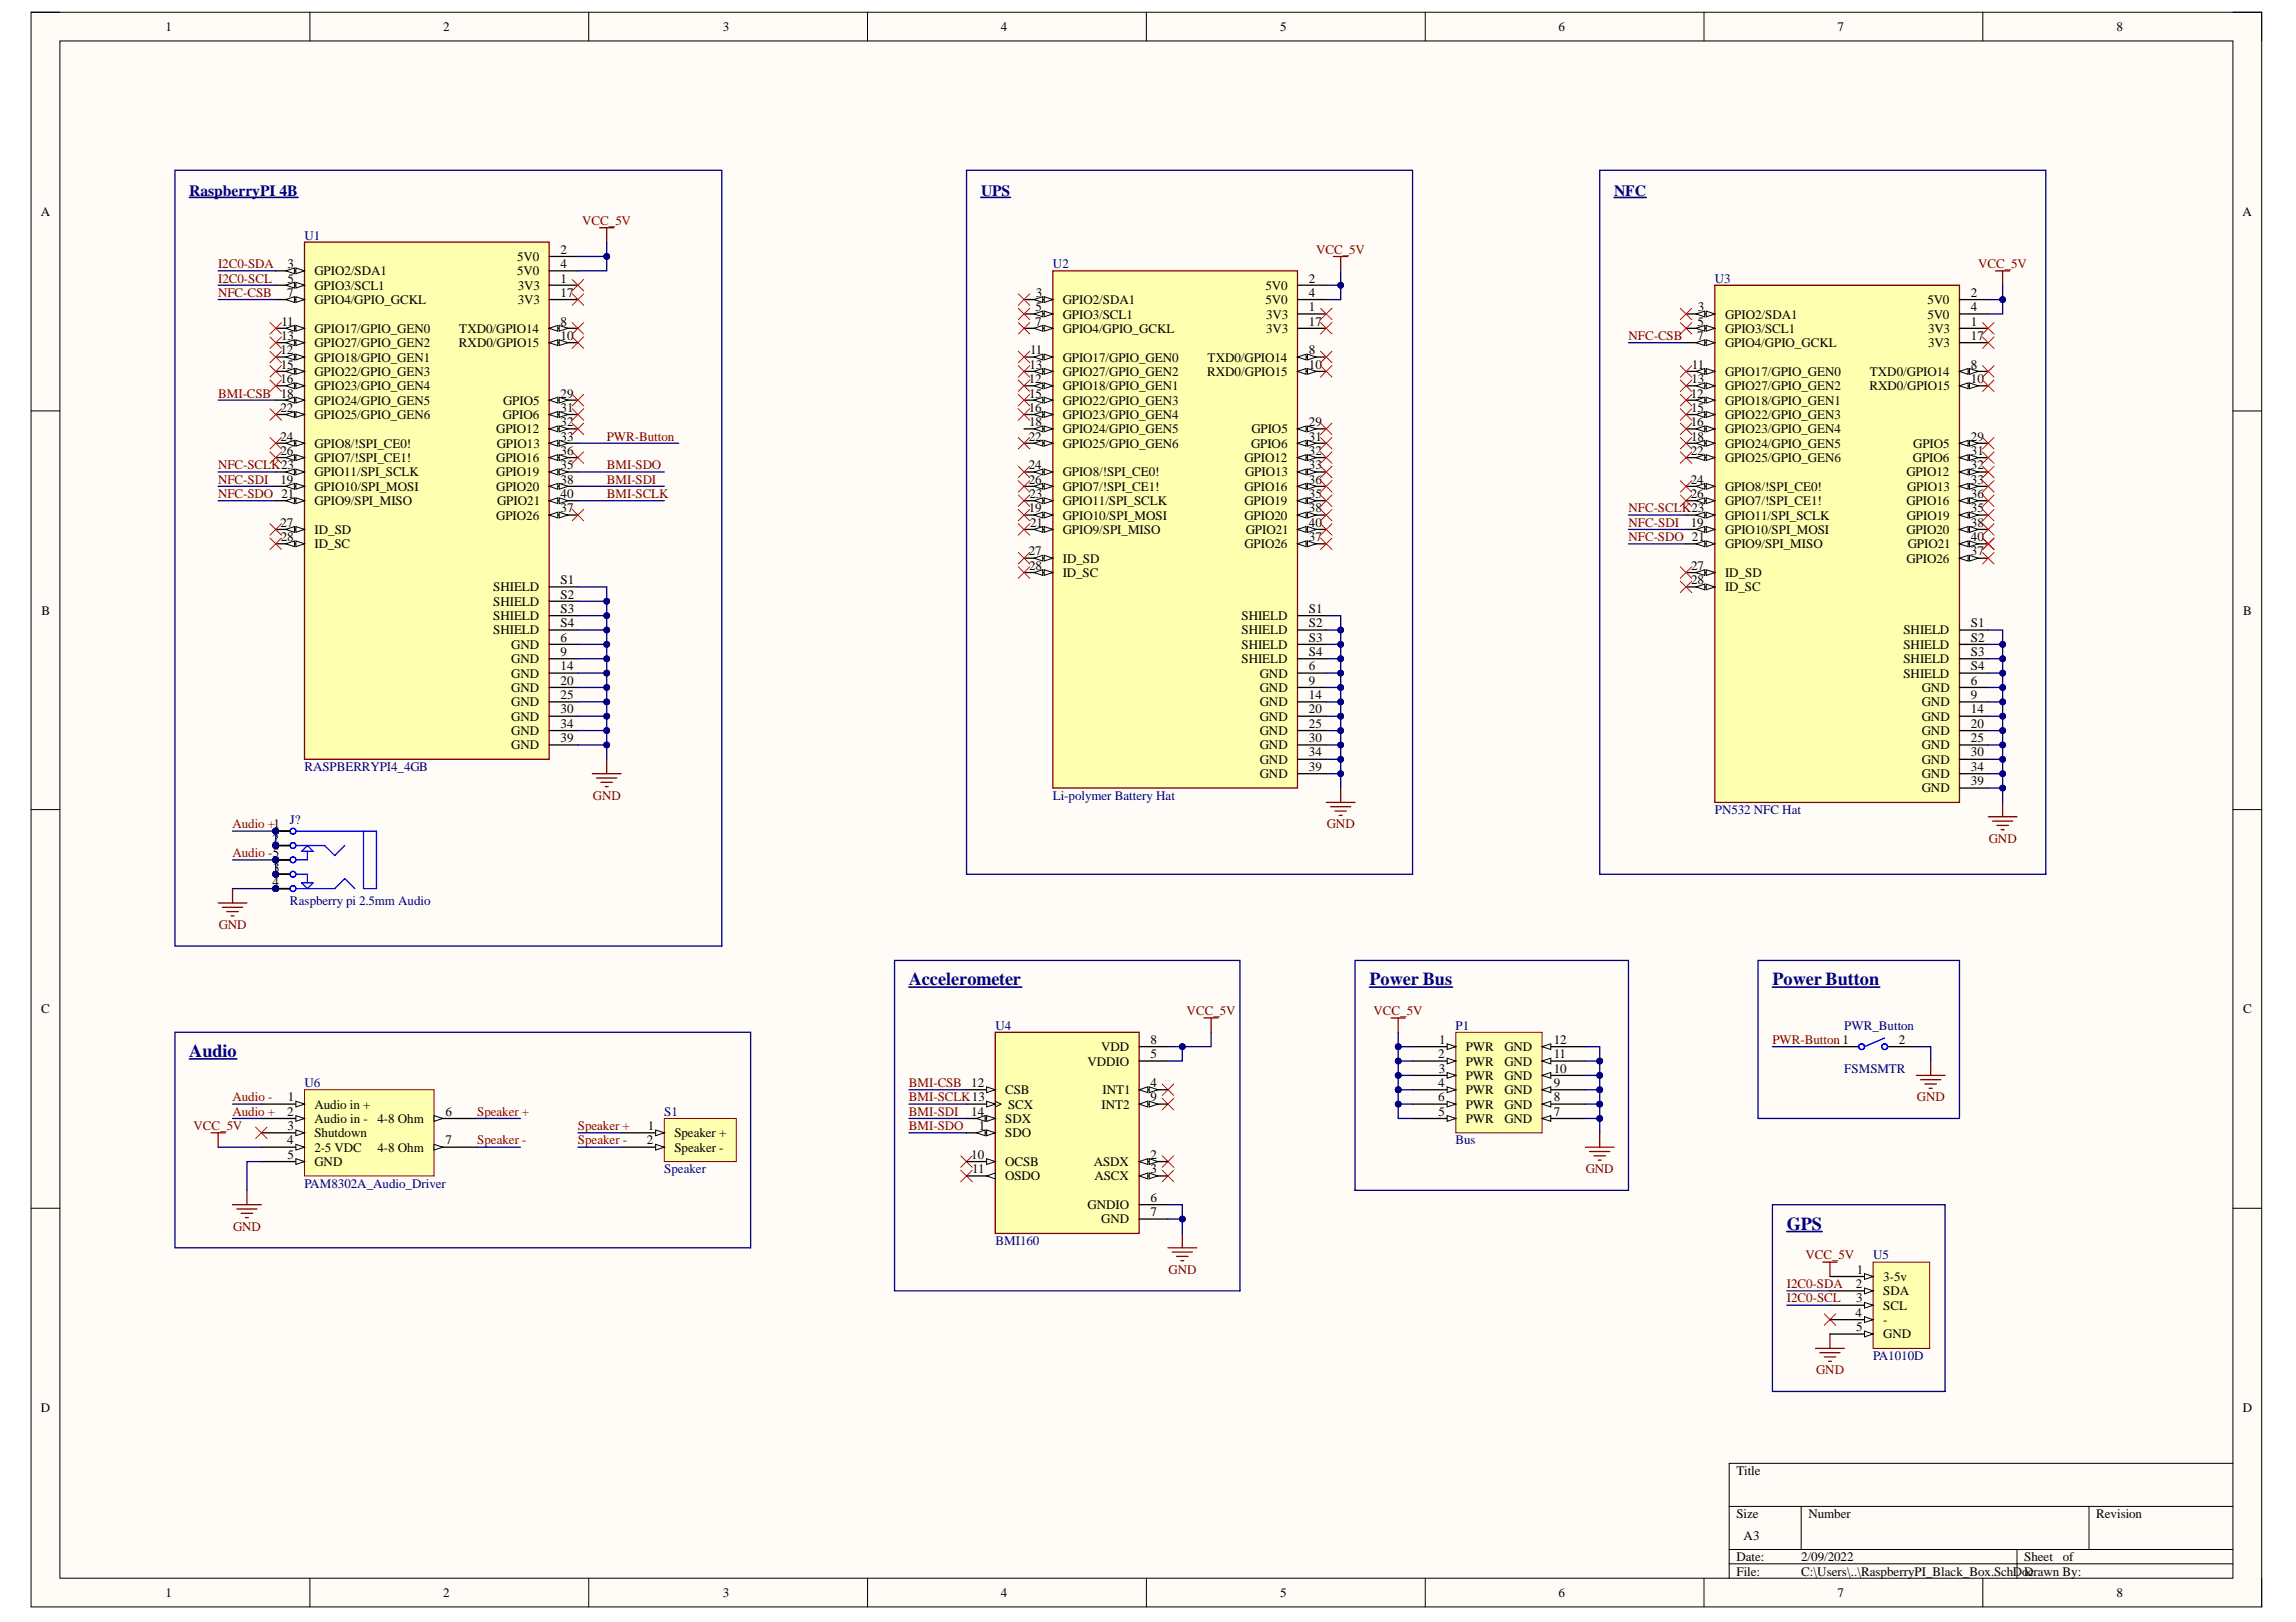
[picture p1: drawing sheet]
<svg xmlns="http://www.w3.org/2000/svg" width="297mm" height="210mm" viewBox="0 0 297 210" stroke-linecap="round" stroke-linejoin="round" font-family="sans-serif">
<defs><g id="words">
<g font-size="2.4" fill="#000080">
<text x="117.6" y="127.5">Accelerometer</text>
<text x="177.2" y="127.5">Power Bus</text>
<text x="229.3" y="127.5">Power Button</text>
<text x="24.5" y="136.8">Audio</text>
<text x="231.2" y="159.1">GPS</text>
</g>
<g font-size="2" fill="#000080">
<text x="24.5" y="25.3">RaspberryPI 4B</text>
<text x="126.9" y="25.3">UPS</text>
<text x="208.8" y="25.3">NFC</text>
</g>
<g font-size="1.7">
<text x="21.4" y="4">1</text>
<text x="57.3" y="4">2</text>
<text x="93.5" y="4">3</text>
<text x="129.5" y="4">4</text>
<text x="165.6" y="4">5</text>
<text x="201.6" y="4">6</text>
<text x="237.7" y="4">7</text>
<text x="273.8" y="4">8</text>
<text x="5.3" y="28">A</text>
<text x="290.1" y="28">A</text>
<text x="37.2" y="34.7">3</text>
<text x="40.7" y="35.6">GPIO2/SDA1</text>
<text x="66.9" y="33.8">5V0</text>
<text x="66.9" y="35.6">5V0</text>
<text x="72.5" y="32.9">2</text>
<text x="72.5" y="34.7">4</text>
<text x="37.1" y="38.4">7</text>
<text x="37.2" y="36.6">5</text>
<text x="40.7" y="37.5">GPIO3/SCL1</text>
<text x="40.7" y="39.4">GPIO4/GPIO_GCKL</text>
<text x="67" y="37.5">3V3</text>
<text x="67" y="39.4">3V3</text>
<text x="72.5" y="36.6">1</text>
<text x="72.5" y="38.4">17</text>
<text x="134" y="40.3">5</text>
<text x="134" y="38.4">3</text>
<text x="137.5" y="39.4">GPIO2/SDA1</text>
<text x="137.5" y="41.2">GPIO3/SCL1</text>
<text x="163.7" y="37.5">5V0</text>
<text x="163.7" y="39.4">5V0</text>
<text x="163.8" y="41.2">3V3</text>
<text x="169.3" y="36.6">2</text>
<text x="169.3" y="38.4">4</text>
<text x="169.3" y="40.3">1</text>
<text x="219.7" y="40.3">3</text>
<text x="223.2" y="41.2">GPIO2/SDA1</text>
<text x="249.3" y="39.4">5V0</text>
<text x="249.3" y="41.2">5V0</text>
<text x="255" y="38.4">2</text>
<text x="255" y="40.3">4</text>
<text x="36.3" y="45.9">12</text>
<text x="36.3" y="47.7">15</text>
<text x="36.4" y="44">13</text>
<text x="36.4" y="42.1">11</text>
<text x="40.7" y="43.1">GPIO17/GPIO_GEN0</text>
<text x="40.7" y="44.9">GPIO27/GPIO_GEN2</text>
<text x="40.7" y="46.8">GPIO18/GPIO_GEN1</text>
<text x="59.4" y="44.9">RXD0/GPIO15</text>
<text x="59.4" y="43.1">TXD0/GPIO14</text>
<text x="72.5" y="42.1">8</text>
<text x="72.5" y="44">10</text>
<text x="133.2" y="47.7">13</text>
<text x="133.3" y="45.9">11</text>
<text x="133.9" y="42.1">7</text>
<text x="137.5" y="43.1">GPIO4/GPIO_GCKL</text>
<text x="137.5" y="46.8">GPIO17/GPIO_GEN0</text>
<text x="156.2" y="46.8">TXD0/GPIO14</text>
<text x="163.8" y="43.1">3V3</text>
<text x="169.3" y="42.1">17</text>
<text x="169.3" y="45.9">8</text>
<text x="169.3" y="47.7">10</text>
<text x="218.9" y="47.7">11</text>
<text x="219.6" y="44">7</text>
<text x="219.6" y="42.1">5</text>
<text x="223.2" y="43.1">GPIO3/SCL1</text>
<text x="223.2" y="44.9">GPIO4/GPIO_GCKL</text>
<text x="249.4" y="43.1">3V3</text>
<text x="249.4" y="44.9">3V3</text>
<text x="255" y="42.1">1</text>
<text x="255" y="44">17</text>
<text x="255" y="47.7">8</text>
<text x="36.3" y="49.6">16</text>
<text x="36.3" y="53.3">22</text>
<text x="36.3" y="51.4">18</text>
<text x="40.7" y="48.7">GPIO22/GPIO_GEN3</text>
<text x="40.7" y="50.5">GPIO23/GPIO_GEN4</text>
<text x="40.7" y="52.4">GPIO24/GPIO_GEN5</text>
<text x="65.1" y="52.4">GPIO5</text>
<text x="72.5" y="51.4">29</text>
<text x="72.5" y="53.3">31</text>
<text x="133.1" y="49.6">12</text>
<text x="133.1" y="53.3">16</text>
<text x="133.1" y="51.4">15</text>
<text x="137.5" y="48.7">GPIO27/GPIO_GEN2</text>
<text x="137.5" y="50.5">GPIO18/GPIO_GEN1</text>
<text x="137.5" y="52.4">GPIO22/GPIO_GEN3</text>
<text x="156.2" y="48.7">RXD0/GPIO15</text>
<text x="218.7" y="51.4">12</text>
<text x="218.8" y="53.3">15</text>
<text x="218.8" y="49.6">13</text>
<text x="223.2" y="48.7">GPIO17/GPIO_GEN0</text>
<text x="223.2" y="50.5">GPIO27/GPIO_GEN2</text>
<text x="223.2" y="52.4">GPIO18/GPIO_GEN1</text>
<text x="241.9" y="50.5">RXD0/GPIO15</text>
<text x="241.9" y="48.7">TXD0/GPIO14</text>
<text x="255" y="49.6">10</text>
<text x="36.3" y="57">24</text>
<text x="36.3" y="58.9">26</text>
<text x="40.7" y="54.2">GPIO25/GPIO_GEN6</text>
<text x="40.7" y="57.9">GPIO8/!SPI_CE0!</text>
<text x="40.7" y="59.8">GPIO7/!SPI_CE1!</text>
<text x="64.2" y="56.1">GPIO12</text>
<text x="64.2" y="59.8">GPIO16</text>
<text x="64.3" y="57.9">GPIO13</text>
<text x="65" y="54.2">GPIO6</text>
<text x="72.5" y="55.2">32</text>
<text x="72.5" y="57">33</text>
<text x="72.5" y="58.9">36</text>
<text x="133.1" y="57">22</text>
<text x="133.1" y="55.2">18</text>
<text x="137.5" y="54.2">GPIO23/GPIO_GEN4</text>
<text x="137.5" y="56.1">GPIO24/GPIO_GEN5</text>
<text x="137.5" y="57.9">GPIO25/GPIO_GEN6</text>
<text x="161" y="59.8">GPIO12</text>
<text x="161.8" y="57.9">GPIO6</text>
<text x="161.9" y="56.1">GPIO5</text>
<text x="169.3" y="55.2">29</text>
<text x="169.3" y="57">31</text>
<text x="169.3" y="58.9">32</text>
<text x="218.7" y="55.2">16</text>
<text x="218.7" y="58.9">22</text>
<text x="218.8" y="57">18</text>
<text x="223.2" y="54.2">GPIO22/GPIO_GEN3</text>
<text x="223.2" y="56.1">GPIO23/GPIO_GEN4</text>
<text x="223.2" y="57.9">GPIO24/GPIO_GEN5</text>
<text x="223.2" y="59.8">GPIO25/GPIO_GEN6</text>
<text x="247.5" y="59.8">GPIO6</text>
<text x="247.5" y="57.9">GPIO5</text>
<text x="255" y="57">29</text>
<text x="255" y="58.9">31</text>
<text x="36.3" y="62.6">19</text>
<text x="40.7" y="61.7">GPIO11/SPI_SCLK</text>
<text x="40.7" y="63.5">GPIO10/SPI_MOSI</text>
<text x="40.7" y="65.4">GPIO9/SPI_MISO</text>
<text x="64.2" y="61.7">GPIO19</text>
<text x="64.2" y="63.5">GPIO20</text>
<text x="64.3" y="65.4">GPIO21</text>
<text x="72.5" y="60.7">35</text>
<text x="72.5" y="62.6">38</text>
<text x="72.5" y="64.4">40</text>
<text x="133.1" y="60.7">24</text>
<text x="133.1" y="62.6">26</text>
<text x="133.2" y="64.4">23</text>
<text x="137.5" y="61.7">GPIO8/!SPI_CE0!</text>
<text x="137.5" y="63.5">GPIO7/!SPI_CE1!</text>
<text x="137.5" y="65.4">GPIO11/SPI_SCLK</text>
<text x="161" y="63.5">GPIO16</text>
<text x="161" y="65.4">GPIO19</text>
<text x="161.1" y="61.7">GPIO13</text>
<text x="169.3" y="60.7">33</text>
<text x="169.3" y="62.6">36</text>
<text x="169.3" y="64.4">35</text>
<text x="218.7" y="62.6">24</text>
<text x="218.7" y="64.4">26</text>
<text x="223.2" y="63.5">GPIO8/!SPI_CE0!</text>
<text x="223.2" y="65.4">GPIO7/!SPI_CE1!</text>
<text x="246.6" y="61.7">GPIO12</text>
<text x="246.6" y="65.4">GPIO16</text>
<text x="246.7" y="63.5">GPIO13</text>
<text x="255" y="60.7">32</text>
<text x="255" y="62.6">33</text>
<text x="255" y="64.4">36</text>
<text x="36.3" y="68.2">27</text>
<text x="36.3" y="70">28</text>
<text x="40.7" y="69.1">ID_SD</text>
<text x="40.7" y="71">ID_SC</text>
<text x="64.2" y="67.2">GPIO26</text>
<text x="72.5" y="66.3">37</text>
<text x="133.1" y="66.3">19</text>
<text x="133.1" y="71.9">27</text>
<text x="133.3" y="68.2">21</text>
<text x="137.5" y="67.2">GPIO10/SPI_MOSI</text>
<text x="137.5" y="69.1">GPIO9/SPI_MISO</text>
<text x="161" y="67.2">GPIO20</text>
<text x="161" y="71">GPIO26</text>
<text x="161.2" y="69.1">GPIO21</text>
<text x="169.3" y="66.3">38</text>
<text x="169.3" y="68.2">40</text>
<text x="169.3" y="70">37</text>
<text x="218.7" y="68.2">19</text>
<text x="223.2" y="67.2">GPIO11/SPI_SCLK</text>
<text x="223.2" y="69.1">GPIO10/SPI_MOSI</text>
<text x="223.2" y="71">GPIO9/SPI_MISO</text>
<text x="246.6" y="69.1">GPIO20</text>
<text x="246.7" y="67.2">GPIO19</text>
<text x="246.8" y="71">GPIO21</text>
<text x="255" y="66.3">35</text>
<text x="255" y="68.2">38</text>
<text x="255" y="70">40</text>
<text x="255" y="71.9">37</text>
<text x="63.8" y="76.5">SHIELD</text>
<text x="72.5" y="75.6">S1</text>
<text x="72.5" y="77.5">S2</text>
<text x="133.1" y="73.7">28</text>
<text x="137.5" y="72.8">ID_SD</text>
<text x="137.5" y="74.7">ID_SC</text>
<text x="218.8" y="73.7">27</text>
<text x="218.8" y="75.6">28</text>
<text x="223.2" y="74.7">ID_SD</text>
<text x="223.2" y="76.5">ID_SC</text>
<text x="246.6" y="72.8">GPIO26</text>
<text x="5.4" y="79.6">B</text>
<text x="63.8" y="78.4">SHIELD</text>
<text x="63.8" y="80.2">SHIELD</text>
<text x="63.8" y="82.1">SHIELD</text>
<text x="66.1" y="84">GND</text>
<text x="72.5" y="79.3">S3</text>
<text x="72.5" y="81.2">S4</text>
<text x="72.5" y="83">6</text>
<text x="160.6" y="80.2">SHIELD</text>
<text x="160.6" y="82.1">SHIELD</text>
<text x="160.6" y="84">SHIELD</text>
<text x="169.3" y="79.3">S1</text>
<text x="169.3" y="81.2">S2</text>
<text x="169.3" y="83">S3</text>
<text x="246.3" y="82.1">SHIELD</text>
<text x="246.3" y="84">SHIELD</text>
<text x="255" y="81.2">S1</text>
<text x="255" y="83">S2</text>
<text x="290.2" y="79.6">B</text>
<text x="66.1" y="85.8">GND</text>
<text x="66.1" y="87.7">GND</text>
<text x="66.1" y="89.5">GND</text>
<text x="72.5" y="84.9">9</text>
<text x="72.5" y="86.7">14</text>
<text x="72.5" y="88.6">20</text>
<text x="160.6" y="85.8">SHIELD</text>
<text x="163" y="87.7">GND</text>
<text x="163" y="89.5">GND</text>
<text x="169.3" y="84.9">S4</text>
<text x="169.3" y="86.7">6</text>
<text x="169.3" y="88.6">9</text>
<text x="246.3" y="85.8">SHIELD</text>
<text x="246.3" y="87.7">SHIELD</text>
<text x="248.6" y="89.5">GND</text>
<text x="255" y="84.9">S3</text>
<text x="255" y="86.7">S4</text>
<text x="255" y="88.6">6</text>
<text x="66.1" y="91.4">GND</text>
<text x="66.1" y="93.3">GND</text>
<text x="66.1" y="95.1">GND</text>
<text x="72.5" y="90.5">25</text>
<text x="72.5" y="92.3">30</text>
<text x="72.5" y="94.2">34</text>
<text x="163" y="91.4">GND</text>
<text x="163" y="93.3">GND</text>
<text x="163" y="95.1">GND</text>
<text x="169.3" y="90.5">14</text>
<text x="169.3" y="92.3">20</text>
<text x="169.3" y="94.2">25</text>
<text x="248.6" y="91.4">GND</text>
<text x="248.6" y="93.3">GND</text>
<text x="248.6" y="95.1">GND</text>
<text x="255" y="90.5">9</text>
<text x="255" y="92.3">14</text>
<text x="255" y="94.2">20</text>
<text x="66.1" y="97">GND</text>
<text x="72.5" y="96">39</text>
<text x="163" y="97">GND</text>
<text x="163" y="98.8">GND</text>
<text x="163" y="100.7">GND</text>
<text x="169.3" y="96">30</text>
<text x="169.3" y="97.9">34</text>
<text x="169.3" y="99.8">39</text>
<text x="248.6" y="97">GND</text>
<text x="248.6" y="98.8">GND</text>
<text x="248.6" y="100.7">GND</text>
<text x="255" y="96">25</text>
<text x="255" y="97.9">30</text>
<text x="255" y="99.8">34</text>
<text x="255" y="101.6">39</text>
<text x="248.6" y="102.5">GND</text>
<text x="35.3" y="109">2</text>
<text x="35.4" y="112.8">3</text>
<text x="35.3" y="114.7">4</text>
<text x="5.3" y="131.1">C</text>
<text x="290.2" y="131.1">C</text>
<text x="140.7" y="137.9">VDDIO</text>
<text x="142.5" y="136">VDD</text>
<text x="148.9" y="135.1">8</text>
<text x="148.9" y="137">5</text>
<text x="186.1" y="137">2</text>
<text x="186.2" y="135.1">1</text>
<text x="189.6" y="136">PWR</text>
<text x="189.6" y="137.9">PWR</text>
<text x="194.6" y="137.9">GND</text>
<text x="194.6" y="136">GND</text>
<text x="201" y="137">11</text>
<text x="201" y="135.1">12</text>
<text x="245.7" y="135.1">2</text>
<text x="37.3" y="142.5">1</text>
<text x="40.7" y="143.5">Audio in +</text>
<text x="125.6" y="140.7">12</text>
<text x="130" y="141.6">CSB</text>
<text x="130.4" y="143.5">SCX</text>
<text x="142.5" y="143.5">INT2</text>
<text x="142.6" y="141.6">INT1</text>
<text x="148.9" y="140.7">4</text>
<text x="148.9" y="142.5">9</text>
<text x="186.1" y="140.7">4</text>
<text x="186.1" y="142.5">6</text>
<text x="186.2" y="138.8">3</text>
<text x="189.6" y="139.7">PWR</text>
<text x="189.6" y="141.6">PWR</text>
<text x="189.6" y="143.5">PWR</text>
<text x="194.6" y="143.5">GND</text>
<text x="194.6" y="141.6">GND</text>
<text x="194.6" y="139.7">GND</text>
<text x="201" y="142.5">8</text>
<text x="201" y="140.7">9</text>
<text x="201" y="138.8">10</text>
<text x="37.1" y="144.4">2</text>
<text x="37.1" y="148.1">4</text>
<text x="37.2" y="150">5</text>
<text x="37.2" y="146.3">3</text>
<text x="40.7" y="145.3">Audio in -</text>
<text x="40.7" y="147.2">Shutdown</text>
<text x="40.7" y="149">2-5 VDC</text>
<text x="48.8" y="145.3">4-8 Ohm</text>
<text x="48.8" y="149">4-8 Ohm</text>
<text x="57.6" y="144.4">6</text>
<text x="57.6" y="148.1">7</text>
<text x="83.7" y="148.1">2</text>
<text x="83.8" y="146.3">1</text>
<text x="87.2" y="147.2">Speaker +</text>
<text x="87.2" y="149">Speaker -</text>
<text x="125.6" y="144.4">14</text>
<text x="125.6" y="150">10</text>
<text x="126.6" y="146.3">1</text>
<text x="130" y="145.3">SDX</text>
<text x="130" y="147.2">SDO</text>
<text x="148.9" y="150">2</text>
<text x="186.1" y="144.4">5</text>
<text x="189.6" y="145.3">PWR</text>
<text x="194.6" y="145.3">GND</text>
<text x="201" y="144.4">7</text>
<text x="40.7" y="150.9">GND</text>
<text x="125.8" y="151.8">11</text>
<text x="130" y="150.9">OCSB</text>
<text x="130" y="152.8">OSDO</text>
<text x="141.5" y="150.9">ASDX</text>
<text x="141.6" y="152.8">ASCX</text>
<text x="148.9" y="151.8">3</text>
<text x="148.9" y="155.5">6</text>
<text x="140.7" y="156.5">GNDIO</text>
<text x="142.5" y="158.3">GND</text>
<text x="148.9" y="157.4">7</text>
<text x="240.1" y="166.7">2</text>
<text x="240.2" y="164.8">1</text>
<text x="243.6" y="165.8">3-5v</text>
<text x="243.6" y="167.6">SDA</text>
<text x="240" y="170.4">4</text>
<text x="240.1" y="168.5">3</text>
<text x="240.1" y="172.3">5</text>
<text x="243.6" y="169.5">SCL</text>
<text x="243.6" y="171.3">-</text>
<text x="243.6" y="173.2">GND</text>
<text x="5.3" y="182.7">D</text>
<text x="290.2" y="182.7">D</text>
<text x="224.6" y="190.9">Title</text>
<text x="224.6" y="196.5">Size</text>
<text x="234" y="196.5">Number</text>
<text x="271.2" y="196.5">Revision</text>
<text x="224.6" y="202">Date:</text>
<text x="224.6" y="203.9">File:</text>
<text x="225.6" y="199.3">A3</text>
<text x="233" y="202">2/09/2022</text>
<text x="233" y="203.9">C:\Users\..\RaspberryPI_Black_Box.SchDoDrawn By:</text>
<text x="261.9" y="202">Sheet</text>
<text x="262.4" y="203.9">c</text>
<text x="266.9" y="202">of</text>
<text x="21.4" y="206.7">1</text>
<text x="57.3" y="206.7">2</text>
<text x="93.5" y="206.7">3</text>
<text x="129.5" y="206.7">4</text>
<text x="165.6" y="206.7">5</text>
<text x="201.6" y="206.7">6</text>
<text x="237.7" y="206.7">7</text>
<text x="273.8" y="206.7">8</text>
</g>
<g font-size="1.7" fill="#800000">
<text x="75.3" y="29.1">VCC_5V</text>
<text x="28.2" y="34.7">I2C0-SDA</text>
<text x="170.3" y="32.9">VCC_5V</text>
<text x="255.9" y="34.7">VCC_5V</text>
<text x="28.2" y="36.6">I2C0-SCL</text>
<text x="28.2" y="38.4">NFC-CSB</text>
<text x="210.7" y="44">NFC-CSB</text>
<text x="28.2" y="51.4">BMI-CSB</text>
<text x="78.5" y="57">PWR-Button</text>
<text x="28.2" y="62.6">NFC-SDI</text>
<text x="28.2" y="64.4">NFC-SDO 21</text>
<text x="28.2" y="60.7">NFC-SCLK23</text>
<text x="78.5" y="60.7">BMI-SDO</text>
<text x="78.5" y="62.6">BMI-SDI</text>
<text x="78.5" y="64.4">BMI-SCLK</text>
<text x="210.7" y="68.2">NFC-SDI</text>
<text x="210.7" y="70">NFC-SDO 21</text>
<text x="210.7" y="66.3">NFC-SCLK23</text>
<text x="30.1" y="107.2">Audio +1</text>
<text x="76.7" y="103.5">GND</text>
<text x="171.7" y="107.2">GND</text>
<text x="30.1" y="110.9">Audio -5</text>
<text x="257.3" y="109">GND</text>
<text x="28.3" y="120.2">GND</text>
<text x="153.5" y="131.4">VCC_5V</text>
<text x="177.7" y="131.4">VCC_5V</text>
<text x="229.3" y="135.1">PWR-Button1</text>
<text x="30.1" y="142.5">Audio -</text>
<text x="117.6" y="140.7">BMI-CSB</text>
<text x="117.6" y="142.5">BMI-SCLK13</text>
<text x="248" y="142.5">GND</text>
<text x="25" y="146.3">VCC_5V</text>
<text x="30.1" y="144.4">Audio +</text>
<text x="61.7" y="144.4">Speaker +</text>
<text x="61.7" y="148.1">Speaker -</text>
<text x="74.8" y="146.3">Speaker +</text>
<text x="74.8" y="148.1">Speaker -</text>
<text x="117.6" y="144.4">BMI-SDI</text>
<text x="117.6" y="146.3">BMI-SDO</text>
<text x="205.2" y="151.8">GND</text>
<text x="30.2" y="159.3">GND</text>
<text x="151.2" y="164.8">GND</text>
<text x="231.2" y="166.7">I2C0-SDA</text>
<text x="233.6" y="163">VCC_5V</text>
<text x="231.2" y="168.5">I2C0-SCL</text>
<text x="235" y="177.8">GND</text>
</g>
<g font-size="1.7" fill="#000080">
<text x="39.4" y="31">U1</text>
<text x="136.2" y="34.7">U2</text>
<text x="221.9" y="36.6">U3</text>
<text x="39.4" y="99.8">RASPBERRYPI4_4GB</text>
<text x="37.5" y="106.6">J?</text>
<text x="136.2" y="103.5">Li-polymer Battery Hat</text>
<text x="221.9" y="105.3">PN532 NFC Hat</text>
<text x="37.5" y="117.1">Raspberry pi 2.5mm Audio</text>
<text x="128.8" y="133.2">U4</text>
<text x="188.3" y="133.2">P1</text>
<text x="238.6" y="133.2">PWR_Button</text>
<text x="39.4" y="140.7">U6</text>
<text x="238.6" y="138.8">FSMSMTR</text>
<text x="85.9" y="144.4">S1</text>
<text x="188.3" y="148.1">Bus</text>
<text x="39.4" y="153.7">PAM8302A_Audio_Driver</text>
<text x="85.9" y="151.8">Speaker</text>
<text x="128.8" y="161.1">BMI160</text>
<text x="242.3" y="163">U5</text>
<text x="242.3" y="176">PA1010D</text>
</g>
</g></defs>
<path d="M4 1.6h288.6v206.4h-288.6z" fill-rule="evenodd" fill="#fffcf8"/>
<path d="M4 1.6h288.6v206.4h-288.6z" fill="none" stroke="#000" stroke-width=".13"/>
<path d="M7.7 5.3h281.2v198.9h-281.2z" fill-rule="evenodd" fill="#fffcf8"/>
<g fill="none" stroke="#000" stroke-width=".13">
<path d="M4 1.6h3.7M7.7 5.3h281.2v198.9h-281.2zM40.1 1.6v3.7M76.2 1.6v3.7M112.2 1.6v3.7M148.3 1.6v3.7M184.4 1.6v3.7M220.5 1.6v3.7M256.5 1.6v3.7M288.9 1.6h3.7v3.7M4 53.2h3.7M288.9 53.2h3.7"/>
<path d="M4 104.8h3.7M288.9 104.8h3.7M4 156.4h3.7M288.9 156.4h3.7M223.7 194.9h65.2M233 194.9v5.6M270.3 194.9v5.6M288.9 189.4h-65.2v14.8M40.1 204.2v3.8M76.2 204.2v3.8M112.2 204.2v3.8M148.3 204.2v3.8"/>
<path d="M184.4 204.2v3.8M220.5 204.2v3.8M223.7 200.5h65.2M223.7 202.4h65.2M256.5 204.2v3.8M260.9 200.5v3.7M292.6 204.2v3.8"/>
</g>
<g fill="none" stroke="#f00" stroke-width=".13">
<path d="M124.3 151.4l1.5 1.5M124.3 149.6l1.5 1.5M125.8 151.4l-1.5 1.5M125.8 149.6l-1.5 1.5M150.4 149.6l1.4 1.5M150.4 151.4l1.4 1.5M150.4 142.1l1.4 1.5M150.4 140.3l1.4 1.5M151.8 149.6l-1.4 1.5M151.8 151.4l-1.4 1.5M151.8 142.1l-1.4 1.5M151.8 140.3l-1.4 1.5"/>
<path d="M236 170l1.5 1.5M237.5 170l-1.5 1.5"/>
</g>
<path d="M155.8 131.7h1.8M156.7 131.7v1.9M153 159.6v1.9M151.1 161.5h3.7M151.7 162h2.6M152.2 162.6h1.5M152.8 163.1h.4M234.9 174.5h3.7M235.4 175.1h2.6M236 175.6h1.5M236.6 176.2h.3M236.7 172.6v1.9" fill="none" stroke="#800000" stroke-width=".17"/>
<path d="M128.8 133.6h18.6v26h-18.6z" fill-rule="evenodd" fill="#ffffb0"/>
<path d="M128.8 133.6h18.6v26h-18.6z" fill="none" stroke="#800000" stroke-width=".17"/>
<path d="M125 141h3.8" fill="none" stroke="#000" stroke-width=".17"/>
<path d="M127.6 140.7l1.2 .3-1.2 .4z" fill="#f8fcff"/>
<path d="M127.6 140.7l1.2 .3-1.2 .4z" fill="none" stroke="#000" stroke-width=".13"/>
<path d="M125 142.9h3.8" fill="none" stroke="#000" stroke-width=".17"/>
<path d="M127.6 142.5l1.2 .4-1.2 .4z" fill="#f8fcff"/>
<path d="M127.6 142.5l1.2 .4-1.2 .4zM128.8 142.5l.7 .4-.7 .4" fill="none" stroke="#000" stroke-width=".13"/>
<path d="M125 144.7h3.8" fill="none" stroke="#000" stroke-width=".17"/>
<path d="M127.6 144.4l1.2 .3-1.2 .4z" fill="#f8fcff"/>
<path d="M127.6 144.4l1.2 .3-1.2 .4z" fill="none" stroke="#000" stroke-width=".13"/>
<path d="M126.3 144.7l1.2-.3v.7z" fill="#f8fcff"/>
<path d="M126.3 144.7l1.2-.3v.7z" fill="none" stroke="#000" stroke-width=".13"/>
<path d="M125 146.6h3.8" fill="none" stroke="#000" stroke-width=".17"/>
<path d="M127.6 146.2l1.2 .4-1.2 .4z" fill="#f8fcff"/>
<path d="M127.6 146.2l1.2 .4-1.2 .4z" fill="none" stroke="#000" stroke-width=".13"/>
<path d="M126.3 146.6l1.2-.4v.8z" fill="#f8fcff"/>
<path d="M126.3 146.6l1.2-.4v.8z" fill="none" stroke="#000" stroke-width=".13"/>
<path d="M125 150.3h3.8" fill="none" stroke="#000" stroke-width=".17"/>
<path d="M127.6 149.9l1.2 .4-1.2 .4z" fill="#f8fcff"/>
<path d="M127.6 149.9l1.2 .4-1.2 .4z" fill="none" stroke="#000" stroke-width=".13"/>
<path d="M125 152.2h3.8" fill="none" stroke="#000" stroke-width=".17"/>
<path d="M127.6 152.2l1.2-.4v.7z" fill="#f8fcff"/>
<path d="M127.6 152.2l1.2-.4v.7z" fill="none" stroke="#000" stroke-width=".13"/>
<path d="M147.4 135.4h3.7M147.4 137.3h3.7M147.4 141h3.7" fill="none" stroke="#000" stroke-width=".17"/>
<path d="M147.4 141l1.1-.3v.7z" fill="#f8fcff"/>
<path d="M147.4 141l1.1-.3v.7z" fill="none" stroke="#000" stroke-width=".13"/>
<path d="M148.7 140.7l1.1 .3-1.1 .4z" fill="#f8fcff"/>
<path d="M148.7 140.7l1.1 .3-1.1 .4z" fill="none" stroke="#000" stroke-width=".13"/>
<path d="M147.4 142.9h3.7" fill="none" stroke="#000" stroke-width=".17"/>
<path d="M147.4 142.9l1.1-.4v.8z" fill="#f8fcff"/>
<path d="M147.4 142.9l1.1-.4v.8z" fill="none" stroke="#000" stroke-width=".13"/>
<path d="M148.7 142.5l1.1 .4-1.1 .4z" fill="#f8fcff"/>
<path d="M148.7 142.5l1.1 .4-1.1 .4z" fill="none" stroke="#000" stroke-width=".13"/>
<path d="M147.4 150.3h3.7" fill="none" stroke="#000" stroke-width=".17"/>
<path d="M147.4 150.3l1.1-.4v.8z" fill="#f8fcff"/>
<path d="M147.4 150.3l1.1-.4v.8z" fill="none" stroke="#000" stroke-width=".13"/>
<path d="M148.7 149.9l1.1 .4-1.1 .4z" fill="#f8fcff"/>
<path d="M148.7 149.9l1.1 .4-1.1 .4z" fill="none" stroke="#000" stroke-width=".13"/>
<path d="M147.4 152.2h3.7" fill="none" stroke="#000" stroke-width=".17"/>
<path d="M147.4 152.2l1.1-.4v.7z" fill="#f8fcff"/>
<path d="M147.4 152.2l1.1-.4v.7z" fill="none" stroke="#000" stroke-width=".13"/>
<path d="M148.7 151.8l1.1 .4-1.1 .3z" fill="#f8fcff"/>
<path d="M148.7 151.8l1.1 .4-1.1 .3z" fill="none" stroke="#000" stroke-width=".13"/>
<path d="M147.4 155.9h3.7M147.4 157.8h3.7" fill="none" stroke="#000" stroke-width=".17"/>
<path d="M242.3 163.3h7.3v11.2h-7.3z" fill-rule="evenodd" fill="#ffffb0"/>
<path d="M242.3 163.3h7.3v11.2h-7.3z" fill="none" stroke="#800000" stroke-width=".13"/>
<path d="M236.7 165.2h5.6" fill="none" stroke="#000" stroke-width=".17"/>
<path d="M241.2 164.8l1.1 .4-1.1 .4z" fill="#f8fcff"/>
<path d="M241.2 164.8l1.1 .4-1.1 .4z" fill="none" stroke="#000" stroke-width=".13"/>
<path d="M236.7 167.1h5.6" fill="none" stroke="#000" stroke-width=".17"/>
<path d="M241.2 166.7l1.1 .4-1.1 .3z" fill="#f8fcff"/>
<path d="M241.2 166.7l1.1 .4-1.1 .3z" fill="none" stroke="#000" stroke-width=".13"/>
<path d="M236.7 168.9h5.6" fill="none" stroke="#000" stroke-width=".17"/>
<path d="M241.2 168.5l1.1 .4-1.1 .4z" fill="#f8fcff"/>
<path d="M241.2 168.5l1.1 .4-1.1 .4z" fill="none" stroke="#000" stroke-width=".13"/>
<path d="M236.7 170.8h5.6" fill="none" stroke="#000" stroke-width=".17"/>
<path d="M241.2 170.4l1.1 .4-1.1 .3z" fill="#f8fcff"/>
<path d="M241.2 170.4l1.1 .4-1.1 .3z" fill="none" stroke="#000" stroke-width=".13"/>
<path d="M236.7 172.6h5.6" fill="none" stroke="#000" stroke-width=".17"/>
<path d="M241.2 172.3l1.1 .3-1.1 .4z" fill="#f8fcff"/>
<path d="M241.2 172.3l1.1 .3-1.1 .4z" fill="none" stroke="#000" stroke-width=".13"/>
<path d="M247.9 139.2h3.7M248.5 139.7h2.6M249.8 137.3v1.9M249 140.3h1.5M249.6 140.8h.4M235.8 163.3h1.9M236.7 163.3v1.9" fill="none" stroke="#800000" stroke-width=".17"/>
<g fill="none" stroke="#00f" stroke-width=".17">
<path d="M243.8 134.3l-2.6 1.2"/>
<circle cx="240.8" cy="135.4" r=".37"/>
<circle cx="243.8" cy="135.4" r=".37"/>
</g>
<path d="M236.7 135.5h3.8M244.2 135.5h3.7" fill="none" stroke="#000" stroke-width=".17"/>
<path d="M117.6 127.7h14.6" fill="none" stroke="#000080" stroke-width=".21"/>
<path d="M39.4 141h16.8v11.2h-16.8z" fill-rule="evenodd" fill="#ffffb0"/>
<path d="M39.4 141h16.8v11.2h-16.8z" fill="none" stroke="#800000" stroke-width=".13"/>
<path d="M33.8 142.9h5.6" fill="none" stroke="#000" stroke-width=".17"/>
<path d="M38.3 142.5l1.1 .4-1.1 .4z" fill="#f8fcff"/>
<path d="M38.3 142.5l1.1 .4-1.1 .4z" fill="none" stroke="#000" stroke-width=".13"/>
<path d="M33.8 144.7h5.6" fill="none" stroke="#000" stroke-width=".17"/>
<path d="M38.3 144.4l1.1 .3-1.1 .4z" fill="#f8fcff"/>
<path d="M38.3 144.4l1.1 .3-1.1 .4z" fill="none" stroke="#000" stroke-width=".13"/>
<path d="M33.8 146.6h5.6" fill="none" stroke="#000" stroke-width=".17"/>
<path d="M38.3 146.2l1.1 .4-1.1 .4z" fill="#f8fcff"/>
<path d="M38.3 146.2l1.1 .4-1.1 .4z" fill="none" stroke="#000" stroke-width=".13"/>
<path d="M33.8 148.5h5.6" fill="none" stroke="#000" stroke-width=".17"/>
<path d="M38.3 148.1l1.1 .4-1.1 .3z" fill="#f8fcff"/>
<path d="M38.3 148.1l1.1 .4-1.1 .3z" fill="none" stroke="#000" stroke-width=".13"/>
<path d="M33.8 150.3h5.6" fill="none" stroke="#000" stroke-width=".17"/>
<path d="M38.3 149.9l1.1 .4-1.1 .4z" fill="#f8fcff"/>
<path d="M38.3 149.9l1.1 .4-1.1 .4z" fill="none" stroke="#000" stroke-width=".13"/>
<path d="M56.2 144.7h5.5" fill="none" stroke="#000" stroke-width=".17"/>
<path d="M56.2 144.4l1.1 .3-1.1 .4z" fill="#f8fcff"/>
<path d="M56.2 144.4l1.1 .3-1.1 .4z" fill="none" stroke="#000" stroke-width=".13"/>
<path d="M56.2 148.5h5.5" fill="none" stroke="#000" stroke-width=".17"/>
<path d="M56.2 148.1l1.1 .4-1.1 .3z" fill="#f8fcff"/>
<path d="M56.2 148.1l1.1 .4-1.1 .3z" fill="none" stroke="#000" stroke-width=".13"/>
<path d="M27.3 146.6h1.9M28.2 146.6v1.9M30.1 155.9h3.7M30.6 156.5h2.7M31.2 157h1.5M31.8 157.6h.3M31.9 154v1.9" fill="none" stroke="#800000" stroke-width=".17"/>
<path d="M33.1 145.9l1.5 1.4M34.6 145.9l-1.5 1.4" fill="none" stroke="#f00" stroke-width=".13"/>
<path d="M85.9 144.7h9.3v5.6h-9.3z" fill-rule="evenodd" fill="#ffffb0"/>
<path d="M85.9 144.7h9.3v5.6h-9.3z" fill="none" stroke="#800000" stroke-width=".13"/>
<path d="M80.4 146.6h5.5" fill="none" stroke="#000" stroke-width=".17"/>
<path d="M84.8 146.2l1.1 .4-1.1 .4z" fill="#f8fcff"/>
<path d="M84.8 146.2l1.1 .4-1.1 .4z" fill="none" stroke="#000" stroke-width=".13"/>
<path d="M80.4 148.5h5.5" fill="none" stroke="#000" stroke-width=".17"/>
<path d="M84.8 148.1l1.1 .4-1.1 .3z" fill="#f8fcff"/>
<path d="M84.8 148.1l1.1 .4-1.1 .3z" fill="none" stroke="#000" stroke-width=".13"/>
<path d="M39.4 31.3h31.6v67h-31.6z" fill-rule="evenodd" fill="#ffffb0"/>
<path d="M39.4 31.3h31.6v67h-31.6z" fill="none" stroke="#800000" stroke-width=".17"/>
<path d="M35.7 35h3.7" fill="none" stroke="#000" stroke-width=".17"/>
<path d="M38.3 34.7l1.1 .3-1.1 .4z" fill="#f8fcff"/>
<path d="M38.3 34.7l1.1 .3-1.1 .4z" fill="none" stroke="#000" stroke-width=".13"/>
<path d="M37 35l1.1-.3v.7z" fill="#f8fcff"/>
<path d="M37 35l1.1-.3v.7z" fill="none" stroke="#000" stroke-width=".13"/>
<path d="M35.7 36.9h3.7" fill="none" stroke="#000" stroke-width=".17"/>
<path d="M38.3 36.5l1.1 .4-1.1 .4z" fill="#f8fcff"/>
<path d="M38.3 36.5l1.1 .4-1.1 .4z" fill="none" stroke="#000" stroke-width=".13"/>
<path d="M37 36.9l1.1-.4v.8z" fill="#f8fcff"/>
<path d="M37 36.9l1.1-.4v.8z" fill="none" stroke="#000" stroke-width=".13"/>
<path d="M35.7 38.8h3.7" fill="none" stroke="#000" stroke-width=".17"/>
<path d="M38.3 38.4l1.1 .4-1.1 .3z" fill="#f8fcff"/>
<path d="M38.3 38.4l1.1 .4-1.1 .3z" fill="none" stroke="#000" stroke-width=".13"/>
<path d="M37 38.8l1.1-.4v.7z" fill="#f8fcff"/>
<path d="M37 38.8l1.1-.4v.7z" fill="none" stroke="#000" stroke-width=".13"/>
<path d="M35.7 42.5h3.7" fill="none" stroke="#000" stroke-width=".17"/>
<path d="M38.3 42.1l1.1 .4-1.1 .4z" fill="#f8fcff"/>
<path d="M38.3 42.1l1.1 .4-1.1 .4z" fill="none" stroke="#000" stroke-width=".13"/>
<path d="M37 42.5l1.1-.4v.8z" fill="#f8fcff"/>
<path d="M37 42.5l1.1-.4v.8z" fill="none" stroke="#000" stroke-width=".13"/>
<path d="M35.7 44.3h3.7" fill="none" stroke="#000" stroke-width=".17"/>
<path d="M38.3 44l1.1 .3-1.1 .4z" fill="#f8fcff"/>
<path d="M38.3 44l1.1 .3-1.1 .4z" fill="none" stroke="#000" stroke-width=".13"/>
<path d="M37 44.3l1.1-.3v.7z" fill="#f8fcff"/>
<path d="M37 44.3l1.1-.3v.7z" fill="none" stroke="#000" stroke-width=".13"/>
<path d="M35.7 46.2h3.7" fill="none" stroke="#000" stroke-width=".17"/>
<path d="M38.3 45.8l1.1 .4-1.1 .4z" fill="#f8fcff"/>
<path d="M38.3 45.8l1.1 .4-1.1 .4z" fill="none" stroke="#000" stroke-width=".13"/>
<path d="M37 46.2l1.1-.4v.8z" fill="#f8fcff"/>
<path d="M37 46.2l1.1-.4v.8z" fill="none" stroke="#000" stroke-width=".13"/>
<path d="M35.7 48.1h3.7" fill="none" stroke="#000" stroke-width=".17"/>
<path d="M38.3 47.7l1.1 .4-1.1 .3z" fill="#f8fcff"/>
<path d="M38.3 47.7l1.1 .4-1.1 .3z" fill="none" stroke="#000" stroke-width=".13"/>
<path d="M37 48.1l1.1-.4v.7z" fill="#f8fcff"/>
<path d="M37 48.1l1.1-.4v.7z" fill="none" stroke="#000" stroke-width=".13"/>
<path d="M35.7 49.9h3.7" fill="none" stroke="#000" stroke-width=".17"/>
<path d="M38.3 49.6l1.1 .3-1.1 .4z" fill="#f8fcff"/>
<path d="M38.3 49.6l1.1 .3-1.1 .4z" fill="none" stroke="#000" stroke-width=".13"/>
<path d="M37 49.9l1.1-.3v.7z" fill="#f8fcff"/>
<path d="M37 49.9l1.1-.3v.7z" fill="none" stroke="#000" stroke-width=".13"/>
<path d="M35.7 51.8h3.7" fill="none" stroke="#000" stroke-width=".17"/>
<path d="M38.3 51.4l1.1 .4-1.1 .4z" fill="#f8fcff"/>
<path d="M38.3 51.4l1.1 .4-1.1 .4z" fill="none" stroke="#000" stroke-width=".13"/>
<path d="M37 51.8l1.1-.4v.8z" fill="#f8fcff"/>
<path d="M37 51.8l1.1-.4v.8z" fill="none" stroke="#000" stroke-width=".13"/>
<path d="M35.7 53.6h3.7" fill="none" stroke="#000" stroke-width=".17"/>
<path d="M38.3 53.3l1.1 .3-1.1 .4z" fill="#f8fcff"/>
<path d="M38.3 53.3l1.1 .3-1.1 .4z" fill="none" stroke="#000" stroke-width=".13"/>
<path d="M37 53.6l1.1-.3v.7z" fill="#f8fcff"/>
<path d="M37 53.6l1.1-.3v.7z" fill="none" stroke="#000" stroke-width=".13"/>
<path d="M35.7 57.4h3.7" fill="none" stroke="#000" stroke-width=".17"/>
<path d="M38.3 57l1.1 .4-1.1 .3z" fill="#f8fcff"/>
<path d="M38.3 57l1.1 .4-1.1 .3z" fill="none" stroke="#000" stroke-width=".13"/>
<path d="M37 57.4l1.1-.4v.7z" fill="#f8fcff"/>
<path d="M37 57.4l1.1-.4v.7z" fill="none" stroke="#000" stroke-width=".13"/>
<path d="M35.7 59.2h3.7" fill="none" stroke="#000" stroke-width=".17"/>
<path d="M38.3 58.8l1.1 .4-1.1 .4z" fill="#f8fcff"/>
<path d="M38.3 58.8l1.1 .4-1.1 .4z" fill="none" stroke="#000" stroke-width=".13"/>
<path d="M37 59.2l1.1-.4v.8z" fill="#f8fcff"/>
<path d="M37 59.2l1.1-.4v.8z" fill="none" stroke="#000" stroke-width=".13"/>
<path d="M35.7 61.1h3.7" fill="none" stroke="#000" stroke-width=".17"/>
<path d="M38.3 60.7l1.1 .4-1.1 .3z" fill="#f8fcff"/>
<path d="M38.3 60.7l1.1 .4-1.1 .3z" fill="none" stroke="#000" stroke-width=".13"/>
<path d="M37 61.1l1.1-.4v.7z" fill="#f8fcff"/>
<path d="M37 61.1l1.1-.4v.7z" fill="none" stroke="#000" stroke-width=".13"/>
<path d="M35.7 62.9h3.7" fill="none" stroke="#000" stroke-width=".17"/>
<path d="M38.3 62.6l1.1 .3-1.1 .4z" fill="#f8fcff"/>
<path d="M38.3 62.6l1.1 .3-1.1 .4z" fill="none" stroke="#000" stroke-width=".13"/>
<path d="M37 62.9l1.1-.3v.7z" fill="#f8fcff"/>
<path d="M37 62.9l1.1-.3v.7z" fill="none" stroke="#000" stroke-width=".13"/>
<path d="M35.7 64.8h3.7" fill="none" stroke="#000" stroke-width=".17"/>
<path d="M38.3 64.4l1.1 .4-1.1 .4z" fill="#f8fcff"/>
<path d="M38.3 64.4l1.1 .4-1.1 .4z" fill="none" stroke="#000" stroke-width=".13"/>
<path d="M37 64.8l1.1-.4v.8z" fill="#f8fcff"/>
<path d="M37 64.8l1.1-.4v.8z" fill="none" stroke="#000" stroke-width=".13"/>
<path d="M35.7 68.5h3.7" fill="none" stroke="#000" stroke-width=".17"/>
<path d="M38.3 68.1l1.1 .4-1.1 .4z" fill="#f8fcff"/>
<path d="M38.3 68.1l1.1 .4-1.1 .4z" fill="none" stroke="#000" stroke-width=".13"/>
<path d="M37 68.5l1.1-.4v.8z" fill="#f8fcff"/>
<path d="M37 68.5l1.1-.4v.8z" fill="none" stroke="#000" stroke-width=".13"/>
<path d="M35.7 70.4h3.7" fill="none" stroke="#000" stroke-width=".17"/>
<path d="M38.3 70l1.1 .4-1.1 .3z" fill="#f8fcff"/>
<path d="M38.3 70l1.1 .4-1.1 .3z" fill="none" stroke="#000" stroke-width=".13"/>
<path d="M37 70.4l1.1-.4v.7z" fill="#f8fcff"/>
<path d="M37 70.4l1.1-.4v.7z" fill="none" stroke="#000" stroke-width=".13"/>
<path d="M71 33.2h3.8M71 35h3.8M71 36.9h3.8M71 38.8h3.8M71 42.5h3.8" fill="none" stroke="#000" stroke-width=".17"/>
<path d="M71 42.5l1.2-.4v.8z" fill="#f8fcff"/>
<path d="M71 42.5l1.2-.4v.8z" fill="none" stroke="#000" stroke-width=".13"/>
<path d="M72.3 42.1l1.2 .4-1.2 .4z" fill="#f8fcff"/>
<path d="M72.3 42.1l1.2 .4-1.2 .4z" fill="none" stroke="#000" stroke-width=".13"/>
<path d="M71 44.3h3.8" fill="none" stroke="#000" stroke-width=".17"/>
<path d="M71 44.3l1.2-.3v.7z" fill="#f8fcff"/>
<path d="M71 44.3l1.2-.3v.7z" fill="none" stroke="#000" stroke-width=".13"/>
<path d="M72.3 44l1.2 .3-1.2 .4z" fill="#f8fcff"/>
<path d="M72.3 44l1.2 .3-1.2 .4z" fill="none" stroke="#000" stroke-width=".13"/>
<path d="M71 51.8h3.8" fill="none" stroke="#000" stroke-width=".17"/>
<path d="M71 51.8l1.2-.4v.8z" fill="#f8fcff"/>
<path d="M71 51.8l1.2-.4v.8z" fill="none" stroke="#000" stroke-width=".13"/>
<path d="M72.3 51.4l1.2 .4-1.2 .4z" fill="#f8fcff"/>
<path d="M72.3 51.4l1.2 .4-1.2 .4z" fill="none" stroke="#000" stroke-width=".13"/>
<path d="M71 53.6h3.8" fill="none" stroke="#000" stroke-width=".17"/>
<path d="M71 53.6l1.2-.3v.7z" fill="#f8fcff"/>
<path d="M71 53.6l1.2-.3v.7z" fill="none" stroke="#000" stroke-width=".13"/>
<path d="M72.3 53.3l1.2 .3-1.2 .4z" fill="#f8fcff"/>
<path d="M72.3 53.3l1.2 .3-1.2 .4z" fill="none" stroke="#000" stroke-width=".13"/>
<path d="M71 55.5h3.8" fill="none" stroke="#000" stroke-width=".17"/>
<path d="M71 55.5l1.2-.4v.8z" fill="#f8fcff"/>
<path d="M71 55.5l1.2-.4v.8z" fill="none" stroke="#000" stroke-width=".13"/>
<path d="M72.3 55.1l1.2 .4-1.2 .4z" fill="#f8fcff"/>
<path d="M72.3 55.1l1.2 .4-1.2 .4z" fill="none" stroke="#000" stroke-width=".13"/>
<path d="M71 57.4h3.8" fill="none" stroke="#000" stroke-width=".17"/>
<path d="M71 57.4l1.2-.4v.7z" fill="#f8fcff"/>
<path d="M71 57.4l1.2-.4v.7z" fill="none" stroke="#000" stroke-width=".13"/>
<path d="M72.3 57l1.2 .4-1.2 .3z" fill="#f8fcff"/>
<path d="M72.3 57l1.2 .4-1.2 .3z" fill="none" stroke="#000" stroke-width=".13"/>
<path d="M71 59.2h3.8" fill="none" stroke="#000" stroke-width=".17"/>
<path d="M71 59.2l1.2-.4v.8z" fill="#f8fcff"/>
<path d="M71 59.2l1.2-.4v.8z" fill="none" stroke="#000" stroke-width=".13"/>
<path d="M72.3 58.8l1.2 .4-1.2 .4z" fill="#f8fcff"/>
<path d="M72.3 58.8l1.2 .4-1.2 .4z" fill="none" stroke="#000" stroke-width=".13"/>
<path d="M71 61.1h3.8" fill="none" stroke="#000" stroke-width=".17"/>
<path d="M71 61.1l1.2-.4v.7z" fill="#f8fcff"/>
<path d="M71 61.1l1.2-.4v.7z" fill="none" stroke="#000" stroke-width=".13"/>
<path d="M72.3 60.7l1.2 .4-1.2 .3z" fill="#f8fcff"/>
<path d="M72.3 60.7l1.2 .4-1.2 .3z" fill="none" stroke="#000" stroke-width=".13"/>
<path d="M71 62.9h3.8" fill="none" stroke="#000" stroke-width=".17"/>
<path d="M71 62.9l1.2-.3v.7z" fill="#f8fcff"/>
<path d="M71 62.9l1.2-.3v.7z" fill="none" stroke="#000" stroke-width=".13"/>
<path d="M72.3 62.6l1.2 .3-1.2 .4z" fill="#f8fcff"/>
<path d="M72.3 62.6l1.2 .3-1.2 .4z" fill="none" stroke="#000" stroke-width=".13"/>
<path d="M71 64.8h3.8" fill="none" stroke="#000" stroke-width=".17"/>
<path d="M71 64.8l1.2-.4v.8z" fill="#f8fcff"/>
<path d="M71 64.8l1.2-.4v.8z" fill="none" stroke="#000" stroke-width=".13"/>
<path d="M72.3 64.4l1.2 .4-1.2 .4z" fill="#f8fcff"/>
<path d="M72.3 64.4l1.2 .4-1.2 .4z" fill="none" stroke="#000" stroke-width=".13"/>
<path d="M71 66.7h3.8" fill="none" stroke="#000" stroke-width=".17"/>
<path d="M71 66.7l1.2-.4v.7z" fill="#f8fcff"/>
<path d="M71 66.7l1.2-.4v.7z" fill="none" stroke="#000" stroke-width=".13"/>
<path d="M72.3 66.3l1.2 .4-1.2 .3z" fill="#f8fcff"/>
<path d="M72.3 66.3l1.2 .4-1.2 .3z" fill="none" stroke="#000" stroke-width=".13"/>
<path d="M71 76h3.8M71 77.8h3.8M71 79.7h3.8M71 81.5h3.8M71 83.4h3.8M71 85.2h3.8M71 87.1h3.8M71 89h3.8M71 90.8h3.8M71 92.7h3.8M71 94.5h3.8M71 96.4h3.8" fill="none" stroke="#000" stroke-width=".17"/>
<circle cx="35.7" cy="113.1" r=".37" fill="#000080"/>
<circle cx="35.7" cy="113.1" r=".37" fill="none" stroke="#000080" stroke-width=".13"/>
<circle cx="35.7" cy="111.3" r=".37" fill="#000080"/>
<circle cx="35.7" cy="111.3" r=".37" fill="none" stroke="#000080" stroke-width=".13"/>
<circle cx="35.7" cy="115" r=".37" fill="#000080"/>
<circle cx="35.7" cy="115" r=".37" fill="none" stroke="#000080" stroke-width=".13"/>
<circle cx="35.7" cy="109.4" r=".37" fill="#000080"/>
<circle cx="35.7" cy="109.4" r=".37" fill="none" stroke="#000080" stroke-width=".13"/>
<circle cx="35.7" cy="107.6" r=".37" fill="#000080"/>
<circle cx="35.7" cy="107.6" r=".37" fill="none" stroke="#000080" stroke-width=".13"/>
<circle cx="35.7" cy="113.1" r=".37" fill="#000080"/>
<circle cx="35.7" cy="113.1" r=".37" fill="none" stroke="#000080" stroke-width=".13"/>
<circle cx="35.7" cy="111.3" r=".37" fill="#000080"/>
<circle cx="35.7" cy="111.3" r=".37" fill="none" stroke="#000080" stroke-width=".13"/>
<circle cx="35.7" cy="115" r=".37" fill="#000080"/>
<circle cx="35.7" cy="115" r=".37" fill="none" stroke="#000080" stroke-width=".13"/>
<circle cx="35.7" cy="109.4" r=".37" fill="#000080"/>
<circle cx="35.7" cy="109.4" r=".37" fill="none" stroke="#000080" stroke-width=".13"/>
<circle cx="35.7" cy="107.6" r=".37" fill="#000080"/>
<circle cx="35.7" cy="107.6" r=".37" fill="none" stroke="#000080" stroke-width=".13"/>
<circle cx="35.7" cy="113.1" r=".37" fill="#000080"/>
<circle cx="35.7" cy="113.1" r=".37" fill="none" stroke="#000080" stroke-width=".13"/>
<circle cx="35.7" cy="111.3" r=".37" fill="#000080"/>
<circle cx="35.7" cy="111.3" r=".37" fill="none" stroke="#000080" stroke-width=".13"/>
<circle cx="35.7" cy="115" r=".37" fill="#000080"/>
<circle cx="35.7" cy="115" r=".37" fill="none" stroke="#000080" stroke-width=".13"/>
<circle cx="35.7" cy="109.4" r=".37" fill="#000080"/>
<circle cx="35.7" cy="109.4" r=".37" fill="none" stroke="#000080" stroke-width=".13"/>
<circle cx="35.7" cy="107.6" r=".37" fill="#000080"/>
<circle cx="35.7" cy="107.6" r=".37" fill="none" stroke="#000080" stroke-width=".13"/>
<path d="M35.7 113.1h1.8" fill="none" stroke="#000" stroke-width=".17"/>
<circle cx="35.7" cy="113.1" r=".37" fill="#000080"/>
<circle cx="35.7" cy="113.1" r=".37" fill="none" stroke="#000080" stroke-width=".13"/>
<path d="M35.7 111.3h1.8" fill="none" stroke="#000" stroke-width=".17"/>
<circle cx="35.7" cy="111.3" r=".37" fill="#000080"/>
<circle cx="35.7" cy="111.3" r=".37" fill="none" stroke="#000080" stroke-width=".13"/>
<path d="M35.7 115h1.8" fill="none" stroke="#000" stroke-width=".17"/>
<circle cx="35.7" cy="115" r=".37" fill="#000080"/>
<circle cx="35.7" cy="115" r=".37" fill="none" stroke="#000080" stroke-width=".13"/>
<path d="M35.7 109.4h1.8" fill="none" stroke="#000" stroke-width=".17"/>
<circle cx="35.7" cy="109.4" r=".37" fill="#000080"/>
<circle cx="35.7" cy="109.4" r=".37" fill="none" stroke="#000080" stroke-width=".13"/>
<path d="M35.7 107.6h1.8" fill="none" stroke="#000" stroke-width=".17"/>
<circle cx="35.7" cy="107.6" r=".37" fill="#000080"/>
<circle cx="35.7" cy="107.6" r=".37" fill="none" stroke="#000080" stroke-width=".13"/>
<g fill="none" stroke="#00f" stroke-width=".17">
<path d="M38.3 115h5l1.3-1.3 1.3 1.3M38.3 107.6h10.4v7.4h-1.7v-7.4M38.3 109.4h3.7l1.3 1.3 1.3-1.3M38.3 113.1h1.5v1.2M39 110.2l.8-.8 .7 .8zM39 114.3h1.5l-.7 .7zM39.8 110.2v1.1h-1.5"/>
<circle cx="37.9" cy="109.4" r=".37"/>
<circle cx="37.9" cy="115" r=".37"/>
<circle cx="37.9" cy="113.1" r=".37"/>
<circle cx="37.9" cy="111.3" r=".37"/>
<circle cx="37.9" cy="107.6" r=".37"/>
</g>
<path d="M35.7 113.1h1.8" fill="none" stroke="#000" stroke-width=".17"/>
<circle cx="35.7" cy="113.1" r=".37" fill="#000080"/>
<circle cx="35.7" cy="113.1" r=".37" fill="none" stroke="#000080" stroke-width=".13"/>
<path d="M35.7 111.3h1.8" fill="none" stroke="#000" stroke-width=".17"/>
<circle cx="35.7" cy="111.3" r=".37" fill="#000080"/>
<circle cx="35.7" cy="111.3" r=".37" fill="none" stroke="#000080" stroke-width=".13"/>
<path d="M35.7 115h1.8" fill="none" stroke="#000" stroke-width=".17"/>
<circle cx="35.7" cy="115" r=".37" fill="#000080"/>
<circle cx="35.7" cy="115" r=".37" fill="none" stroke="#000080" stroke-width=".13"/>
<path d="M35.7 109.4h1.8" fill="none" stroke="#000" stroke-width=".17"/>
<circle cx="35.7" cy="109.4" r=".37" fill="#000080"/>
<circle cx="35.7" cy="109.4" r=".37" fill="none" stroke="#000080" stroke-width=".13"/>
<path d="M35.7 107.6h1.8" fill="none" stroke="#000" stroke-width=".17"/>
<circle cx="35.7" cy="107.6" r=".37" fill="#000080"/>
<circle cx="35.7" cy="107.6" r=".37" fill="none" stroke="#000080" stroke-width=".13"/>
<path d="M35.7 113.1h1.8" fill="none" stroke="#000" stroke-width=".17"/>
<circle cx="35.7" cy="113.1" r=".37" fill="#000080"/>
<circle cx="35.7" cy="113.1" r=".37" fill="none" stroke="#000080" stroke-width=".13"/>
<path d="M35.7 111.3h1.8" fill="none" stroke="#000" stroke-width=".17"/>
<circle cx="35.7" cy="111.3" r=".37" fill="#000080"/>
<circle cx="35.7" cy="111.3" r=".37" fill="none" stroke="#000080" stroke-width=".13"/>
<path d="M35.7 115h1.8" fill="none" stroke="#000" stroke-width=".17"/>
<circle cx="35.7" cy="115" r=".37" fill="#000080"/>
<circle cx="35.7" cy="115" r=".37" fill="none" stroke="#000080" stroke-width=".13"/>
<path d="M35.7 109.4h1.8" fill="none" stroke="#000" stroke-width=".17"/>
<circle cx="35.7" cy="109.4" r=".37" fill="#000080"/>
<circle cx="35.7" cy="109.4" r=".37" fill="none" stroke="#000080" stroke-width=".13"/>
<path d="M35.7 107.6h1.8" fill="none" stroke="#000" stroke-width=".17"/>
<circle cx="35.7" cy="107.6" r=".37" fill="#000080"/>
<circle cx="35.7" cy="107.6" r=".37" fill="none" stroke="#000080" stroke-width=".13"/>
<path d="M77.6 29.5h1.8M78.5 29.5v1.8M78.5 98.3v1.8M76.6 100.1h3.8M77.2 100.7h2.6M77.7 101.2h1.5M78.3 101.8h.4" fill="none" stroke="#800000" stroke-width=".17"/>
<path d="M34.9 58.5l1.5 1.5M34.9 56.6l1.5 1.5M36.4 58.5l-1.5 1.5M36.4 56.6l-1.5 1.5M74 41.7l1.5 1.5M74 43.6l1.5 1.5M75.5 41.7l-1.5 1.5M75.5 43.6l-1.5 1.5M34.9 67.8l1.5 1.5M34.9 69.6l1.5 1.5M36.4 67.8l-1.5 1.5M36.4 69.6l-1.5 1.5" fill="none" stroke="#f00" stroke-width=".13"/>
<path d="M136.2 35h31.7v67h-31.7z" fill-rule="evenodd" fill="#ffffb0"/>
<path d="M136.2 35h31.7v67h-31.7z" fill="none" stroke="#800000" stroke-width=".17"/>
<path d="M132.5 38.8h3.7" fill="none" stroke="#000" stroke-width=".17"/>
<path d="M135.1 38.4l1.1 .4-1.1 .3z" fill="#f8fcff"/>
<path d="M135.1 38.4l1.1 .4-1.1 .3z" fill="none" stroke="#000" stroke-width=".13"/>
<path d="M133.8 38.8l1.1-.4v.7z" fill="#f8fcff"/>
<path d="M133.8 38.8l1.1-.4v.7z" fill="none" stroke="#000" stroke-width=".13"/>
<path d="M132.5 40.6h3.7" fill="none" stroke="#000" stroke-width=".17"/>
<path d="M135.1 40.3l1.1 .3-1.1 .4z" fill="#f8fcff"/>
<path d="M135.1 40.3l1.1 .3-1.1 .4z" fill="none" stroke="#000" stroke-width=".13"/>
<path d="M133.8 40.6l1.1-.3v.7z" fill="#f8fcff"/>
<path d="M133.8 40.6l1.1-.3v.7z" fill="none" stroke="#000" stroke-width=".13"/>
<path d="M132.5 42.5h3.7" fill="none" stroke="#000" stroke-width=".17"/>
<path d="M135.1 42.1l1.1 .4-1.1 .4z" fill="#f8fcff"/>
<path d="M135.1 42.1l1.1 .4-1.1 .4z" fill="none" stroke="#000" stroke-width=".13"/>
<path d="M133.8 42.5l1.1-.4v.8z" fill="#f8fcff"/>
<path d="M133.8 42.5l1.1-.4v.8z" fill="none" stroke="#000" stroke-width=".13"/>
<path d="M132.5 46.2h3.7" fill="none" stroke="#000" stroke-width=".17"/>
<path d="M135.1 45.8l1.1 .4-1.1 .4z" fill="#f8fcff"/>
<path d="M135.1 45.8l1.1 .4-1.1 .4z" fill="none" stroke="#000" stroke-width=".13"/>
<path d="M133.8 46.2l1.1-.4v.8z" fill="#f8fcff"/>
<path d="M133.8 46.2l1.1-.4v.8z" fill="none" stroke="#000" stroke-width=".13"/>
<path d="M132.5 48.1h3.7" fill="none" stroke="#000" stroke-width=".17"/>
<path d="M135.1 47.7l1.1 .4-1.1 .3z" fill="#f8fcff"/>
<path d="M135.1 47.7l1.1 .4-1.1 .3z" fill="none" stroke="#000" stroke-width=".13"/>
<path d="M133.8 48.1l1.1-.4v.7z" fill="#f8fcff"/>
<path d="M133.8 48.1l1.1-.4v.7z" fill="none" stroke="#000" stroke-width=".13"/>
<path d="M132.5 49.9h3.7" fill="none" stroke="#000" stroke-width=".17"/>
<path d="M135.1 49.6l1.1 .3-1.1 .4z" fill="#f8fcff"/>
<path d="M135.1 49.6l1.1 .3-1.1 .4z" fill="none" stroke="#000" stroke-width=".13"/>
<path d="M133.8 49.9l1.1-.3v.7z" fill="#f8fcff"/>
<path d="M133.8 49.9l1.1-.3v.7z" fill="none" stroke="#000" stroke-width=".13"/>
<path d="M132.5 51.8h3.7" fill="none" stroke="#000" stroke-width=".17"/>
<path d="M135.1 51.4l1.1 .4-1.1 .4z" fill="#f8fcff"/>
<path d="M135.1 51.4l1.1 .4-1.1 .4z" fill="none" stroke="#000" stroke-width=".13"/>
<path d="M133.8 51.8l1.1-.4v.8z" fill="#f8fcff"/>
<path d="M133.8 51.8l1.1-.4v.8z" fill="none" stroke="#000" stroke-width=".13"/>
<path d="M132.5 53.6h3.7" fill="none" stroke="#000" stroke-width=".17"/>
<path d="M135.1 53.3l1.1 .3-1.1 .4z" fill="#f8fcff"/>
<path d="M135.1 53.3l1.1 .3-1.1 .4z" fill="none" stroke="#000" stroke-width=".13"/>
<path d="M133.8 53.6l1.1-.3v.7z" fill="#f8fcff"/>
<path d="M133.8 53.6l1.1-.3v.7z" fill="none" stroke="#000" stroke-width=".13"/>
<path d="M132.5 55.5h3.7" fill="none" stroke="#000" stroke-width=".17"/>
<path d="M135.1 55.1l1.1 .4-1.1 .4z" fill="#f8fcff"/>
<path d="M135.1 55.1l1.1 .4-1.1 .4z" fill="none" stroke="#000" stroke-width=".13"/>
<path d="M133.8 55.5l1.1-.4v.8z" fill="#f8fcff"/>
<path d="M133.8 55.5l1.1-.4v.8z" fill="none" stroke="#000" stroke-width=".13"/>
<path d="M132.5 57.4h3.7" fill="none" stroke="#000" stroke-width=".17"/>
<path d="M135.1 57l1.1 .4-1.1 .3z" fill="#f8fcff"/>
<path d="M135.1 57l1.1 .4-1.1 .3z" fill="none" stroke="#000" stroke-width=".13"/>
<path d="M133.8 57.4l1.1-.4v.7z" fill="#f8fcff"/>
<path d="M133.8 57.4l1.1-.4v.7z" fill="none" stroke="#000" stroke-width=".13"/>
<path d="M132.5 61.1h3.7" fill="none" stroke="#000" stroke-width=".17"/>
<path d="M135.1 60.7l1.1 .4-1.1 .3z" fill="#f8fcff"/>
<path d="M135.1 60.7l1.1 .4-1.1 .3z" fill="none" stroke="#000" stroke-width=".13"/>
<path d="M133.8 61.1l1.1-.4v.7z" fill="#f8fcff"/>
<path d="M133.8 61.1l1.1-.4v.7z" fill="none" stroke="#000" stroke-width=".13"/>
<path d="M132.5 62.9h3.7" fill="none" stroke="#000" stroke-width=".17"/>
<path d="M135.1 62.6l1.1 .3-1.1 .4z" fill="#f8fcff"/>
<path d="M135.1 62.6l1.1 .3-1.1 .4z" fill="none" stroke="#000" stroke-width=".13"/>
<path d="M133.8 62.9l1.1-.3v.7z" fill="#f8fcff"/>
<path d="M133.8 62.9l1.1-.3v.7z" fill="none" stroke="#000" stroke-width=".13"/>
<path d="M132.5 64.8h3.7" fill="none" stroke="#000" stroke-width=".17"/>
<path d="M135.1 64.4l1.1 .4-1.1 .4z" fill="#f8fcff"/>
<path d="M135.1 64.4l1.1 .4-1.1 .4z" fill="none" stroke="#000" stroke-width=".13"/>
<path d="M133.8 64.8l1.1-.4v.8z" fill="#f8fcff"/>
<path d="M133.8 64.8l1.1-.4v.8z" fill="none" stroke="#000" stroke-width=".13"/>
<path d="M132.5 66.7h3.7" fill="none" stroke="#000" stroke-width=".17"/>
<path d="M135.1 66.3l1.1 .4-1.1 .3z" fill="#f8fcff"/>
<path d="M135.1 66.3l1.1 .4-1.1 .3z" fill="none" stroke="#000" stroke-width=".13"/>
<path d="M133.8 66.7l1.1-.4v.7z" fill="#f8fcff"/>
<path d="M133.8 66.7l1.1-.4v.7z" fill="none" stroke="#000" stroke-width=".13"/>
<path d="M132.5 68.5h3.7" fill="none" stroke="#000" stroke-width=".17"/>
<path d="M135.1 68.1l1.1 .4-1.1 .4z" fill="#f8fcff"/>
<path d="M135.1 68.1l1.1 .4-1.1 .4z" fill="none" stroke="#000" stroke-width=".13"/>
<path d="M133.8 68.5l1.1-.4v.8z" fill="#f8fcff"/>
<path d="M133.8 68.5l1.1-.4v.8z" fill="none" stroke="#000" stroke-width=".13"/>
<path d="M132.5 72.2h3.7" fill="none" stroke="#000" stroke-width=".17"/>
<path d="M135.1 71.9l1.1 .3-1.1 .4z" fill="#f8fcff"/>
<path d="M135.1 71.9l1.1 .3-1.1 .4z" fill="none" stroke="#000" stroke-width=".13"/>
<path d="M133.8 72.2l1.1-.3v.7z" fill="#f8fcff"/>
<path d="M133.8 72.2l1.1-.3v.7z" fill="none" stroke="#000" stroke-width=".13"/>
<path d="M132.5 74.1h3.7" fill="none" stroke="#000" stroke-width=".17"/>
<path d="M135.1 73.7l1.1 .4-1.1 .4z" fill="#f8fcff"/>
<path d="M135.1 73.7l1.1 .4-1.1 .4z" fill="none" stroke="#000" stroke-width=".13"/>
<path d="M133.8 74.1l1.1-.4v.8z" fill="#f8fcff"/>
<path d="M133.8 74.1l1.1-.4v.8z" fill="none" stroke="#000" stroke-width=".13"/>
<path d="M167.9 36.9h3.7M167.9 38.8h3.7M167.9 40.6h3.7M167.9 42.5h3.7M167.9 46.2h3.7" fill="none" stroke="#000" stroke-width=".17"/>
<path d="M167.9 46.2l1.1-.4v.8z" fill="#f8fcff"/>
<path d="M167.9 46.2l1.1-.4v.8z" fill="none" stroke="#000" stroke-width=".13"/>
<path d="M169.2 45.8l1.1 .4-1.1 .4z" fill="#f8fcff"/>
<path d="M169.2 45.8l1.1 .4-1.1 .4z" fill="none" stroke="#000" stroke-width=".13"/>
<path d="M167.9 48.1h3.7" fill="none" stroke="#000" stroke-width=".17"/>
<path d="M167.9 48.1l1.1-.4v.7z" fill="#f8fcff"/>
<path d="M167.9 48.1l1.1-.4v.7z" fill="none" stroke="#000" stroke-width=".13"/>
<path d="M169.2 47.7l1.1 .4-1.1 .3z" fill="#f8fcff"/>
<path d="M169.2 47.7l1.1 .4-1.1 .3z" fill="none" stroke="#000" stroke-width=".13"/>
<path d="M167.9 55.5h3.7" fill="none" stroke="#000" stroke-width=".17"/>
<path d="M167.9 55.5l1.1-.4v.8z" fill="#f8fcff"/>
<path d="M167.9 55.5l1.1-.4v.8z" fill="none" stroke="#000" stroke-width=".13"/>
<path d="M169.2 55.1l1.1 .4-1.1 .4z" fill="#f8fcff"/>
<path d="M169.2 55.1l1.1 .4-1.1 .4z" fill="none" stroke="#000" stroke-width=".13"/>
<path d="M167.9 57.4h3.7" fill="none" stroke="#000" stroke-width=".17"/>
<path d="M167.9 57.4l1.1-.4v.7z" fill="#f8fcff"/>
<path d="M167.9 57.4l1.1-.4v.7z" fill="none" stroke="#000" stroke-width=".13"/>
<path d="M169.2 57l1.1 .4-1.1 .3z" fill="#f8fcff"/>
<path d="M169.2 57l1.1 .4-1.1 .3z" fill="none" stroke="#000" stroke-width=".13"/>
<path d="M167.9 59.2h3.7" fill="none" stroke="#000" stroke-width=".17"/>
<path d="M167.9 59.2l1.1-.4v.8z" fill="#f8fcff"/>
<path d="M167.9 59.2l1.1-.4v.8z" fill="none" stroke="#000" stroke-width=".13"/>
<path d="M169.2 58.8l1.1 .4-1.1 .4z" fill="#f8fcff"/>
<path d="M169.2 58.8l1.1 .4-1.1 .4z" fill="none" stroke="#000" stroke-width=".13"/>
<path d="M167.9 61.1h3.7" fill="none" stroke="#000" stroke-width=".17"/>
<path d="M167.9 61.1l1.1-.4v.7z" fill="#f8fcff"/>
<path d="M167.9 61.1l1.1-.4v.7z" fill="none" stroke="#000" stroke-width=".13"/>
<path d="M169.2 60.7l1.1 .4-1.1 .3z" fill="#f8fcff"/>
<path d="M169.2 60.7l1.1 .4-1.1 .3z" fill="none" stroke="#000" stroke-width=".13"/>
<path d="M167.9 62.9h3.7" fill="none" stroke="#000" stroke-width=".17"/>
<path d="M167.9 62.9l1.1-.3v.7z" fill="#f8fcff"/>
<path d="M167.9 62.9l1.1-.3v.7z" fill="none" stroke="#000" stroke-width=".13"/>
<path d="M169.2 62.6l1.1 .3-1.1 .4z" fill="#f8fcff"/>
<path d="M169.2 62.6l1.1 .3-1.1 .4z" fill="none" stroke="#000" stroke-width=".13"/>
<path d="M167.9 64.8h3.7" fill="none" stroke="#000" stroke-width=".17"/>
<path d="M167.9 64.8l1.1-.4v.8z" fill="#f8fcff"/>
<path d="M167.9 64.8l1.1-.4v.8z" fill="none" stroke="#000" stroke-width=".13"/>
<path d="M169.2 64.4l1.1 .4-1.1 .4z" fill="#f8fcff"/>
<path d="M169.2 64.4l1.1 .4-1.1 .4z" fill="none" stroke="#000" stroke-width=".13"/>
<path d="M167.9 66.7h3.7" fill="none" stroke="#000" stroke-width=".17"/>
<path d="M167.9 66.7l1.1-.4v.7z" fill="#f8fcff"/>
<path d="M167.9 66.7l1.1-.4v.7z" fill="none" stroke="#000" stroke-width=".13"/>
<path d="M169.2 66.3l1.1 .4-1.1 .3z" fill="#f8fcff"/>
<path d="M169.2 66.3l1.1 .4-1.1 .3z" fill="none" stroke="#000" stroke-width=".13"/>
<path d="M167.9 68.5h3.7" fill="none" stroke="#000" stroke-width=".17"/>
<path d="M167.9 68.5l1.1-.4v.8z" fill="#f8fcff"/>
<path d="M167.9 68.5l1.1-.4v.8z" fill="none" stroke="#000" stroke-width=".13"/>
<path d="M169.2 68.1l1.1 .4-1.1 .4z" fill="#f8fcff"/>
<path d="M169.2 68.1l1.1 .4-1.1 .4z" fill="none" stroke="#000" stroke-width=".13"/>
<path d="M167.9 70.4h3.7" fill="none" stroke="#000" stroke-width=".17"/>
<path d="M167.9 70.4l1.1-.4v.7z" fill="#f8fcff"/>
<path d="M167.9 70.4l1.1-.4v.7z" fill="none" stroke="#000" stroke-width=".13"/>
<path d="M169.2 70l1.1 .4-1.1 .3z" fill="#f8fcff"/>
<path d="M169.2 70l1.1 .4-1.1 .3z" fill="none" stroke="#000" stroke-width=".13"/>
<path d="M167.9 79.7h3.7M167.9 81.5h3.7M167.9 83.4h3.7M167.9 85.2h3.7M167.9 87.1h3.7M167.9 89h3.7M167.9 90.8h3.7M167.9 92.7h3.7M167.9 94.5h3.7M167.9 96.4h3.7M167.9 98.3h3.7M167.9 100.1h3.7" fill="none" stroke="#000" stroke-width=".17"/>
<path d="M172.5 33.2h1.9M173.4 33.2v1.9M28.2 116.9h3.7M28.8 117.4h2.6M29.3 118h1.5M29.9 118.5h.4M30.1 115v1.9M171.6 103.8h3.7M172.1 104.4h2.6M172.7 105h1.5M173.3 105.5h.3M173.4 102v1.8" fill="none" stroke="#800000" stroke-width=".17"/>
<g fill="none" stroke="#f00" stroke-width=".13">
<path d="M131.7 38l1.5 1.5M131.7 39.9l1.5 1.5M133.2 38l-1.5 1.5M133.2 39.9l-1.5 1.5M170.8 39.9l1.5 1.5M172.3 39.9l-1.5 1.5M34.9 52.9l1.5 1.5M34.9 49.2l1.5 1.5M34.9 47.3l1.5 1.5M34.9 45.5l1.5 1.4M34.9 43.6l1.5 1.5M34.9 41.7l1.5 1.5"/>
<path d="M36.4 52.9l-1.5 1.5M36.4 49.2l-1.5 1.5M36.4 47.3l-1.5 1.5M36.4 45.5l-1.5 1.4M36.4 43.6l-1.5 1.5M36.4 41.7l-1.5 1.5M131.7 41.7l1.5 1.5M131.7 45.5l1.5 1.4M131.7 47.3l1.5 1.5M131.7 51l1.5 1.5M131.7 49.2l1.5 1.5M131.7 52.9l1.5 1.5"/>
<path d="M131.7 56.6l1.5 1.5M133.2 41.7l-1.5 1.5M133.2 45.5l-1.5 1.4M133.2 47.3l-1.5 1.5M133.2 51l-1.5 1.5M133.2 49.2l-1.5 1.5M133.2 52.9l-1.5 1.5M133.2 56.6l-1.5 1.5M170.8 45.5l1.5 1.4M170.8 47.3l1.5 1.5M170.8 58.5l1.5 1.5M170.8 56.6l1.5 1.5"/>
<path d="M170.8 54.8l1.5 1.4M170.8 41.7l1.5 1.5M172.3 45.5l-1.5 1.4M172.3 47.3l-1.5 1.5M172.3 58.5l-1.5 1.5M172.3 56.6l-1.5 1.5M172.3 54.8l-1.5 1.4M172.3 41.7l-1.5 1.5M131.7 71.5l1.5 1.5M131.7 73.3l1.5 1.5M131.7 62.2l1.5 1.5M131.7 60.3l1.5 1.5"/>
<path d="M131.7 67.8l1.5 1.5M131.7 65.9l1.5 1.5M131.7 64.1l1.5 1.4M133.2 71.5l-1.5 1.5M133.2 73.3l-1.5 1.5M133.2 62.2l-1.5 1.5M133.2 60.3l-1.5 1.5M133.2 67.8l-1.5 1.5M133.2 65.9l-1.5 1.5M133.2 64.1l-1.5 1.4M170.8 69.6l1.5 1.5M170.8 67.8l1.5 1.5"/>
<path d="M170.8 65.9l1.5 1.5M170.8 64.1l1.5 1.4M170.8 62.2l1.5 1.5M170.8 60.3l1.5 1.5M172.3 69.6l-1.5 1.5M172.3 67.8l-1.5 1.5M172.3 65.9l-1.5 1.5M172.3 64.1l-1.5 1.4M172.3 62.2l-1.5 1.5M172.3 60.3l-1.5 1.5"/>
</g>
<path d="M24.5 25.5h14.1M126.9 25.5h3.8M208.8 25.6h4.2" fill="none" stroke="#000080" stroke-width=".21"/>
<path d="M221.8 36.9h31.7v66.9h-31.7z" fill-rule="evenodd" fill="#ffffb0"/>
<path d="M221.8 36.9h31.7v66.9h-31.7z" fill="none" stroke="#800000" stroke-width=".17"/>
<path d="M218.1 40.6h3.7" fill="none" stroke="#000" stroke-width=".17"/>
<path d="M220.7 40.3l1.1 .3-1.1 .4z" fill="#f8fcff"/>
<path d="M220.7 40.3l1.1 .3-1.1 .4z" fill="none" stroke="#000" stroke-width=".13"/>
<path d="M219.4 40.6l1.1-.3v.7z" fill="#f8fcff"/>
<path d="M219.4 40.6l1.1-.3v.7z" fill="none" stroke="#000" stroke-width=".13"/>
<path d="M218.1 42.5h3.7" fill="none" stroke="#000" stroke-width=".17"/>
<path d="M220.7 42.1l1.1 .4-1.1 .4z" fill="#f8fcff"/>
<path d="M220.7 42.1l1.1 .4-1.1 .4z" fill="none" stroke="#000" stroke-width=".13"/>
<path d="M219.4 42.5l1.1-.4v.8z" fill="#f8fcff"/>
<path d="M219.4 42.5l1.1-.4v.8z" fill="none" stroke="#000" stroke-width=".13"/>
<path d="M218.1 44.3h3.7" fill="none" stroke="#000" stroke-width=".17"/>
<path d="M220.7 44l1.1 .3-1.1 .4z" fill="#f8fcff"/>
<path d="M220.7 44l1.1 .3-1.1 .4z" fill="none" stroke="#000" stroke-width=".13"/>
<path d="M219.4 44.3l1.1-.3v.7z" fill="#f8fcff"/>
<path d="M219.4 44.3l1.1-.3v.7z" fill="none" stroke="#000" stroke-width=".13"/>
<path d="M218.1 48.1h3.7" fill="none" stroke="#000" stroke-width=".17"/>
<path d="M220.7 47.7l1.1 .4-1.1 .3z" fill="#f8fcff"/>
<path d="M220.7 47.7l1.1 .4-1.1 .3z" fill="none" stroke="#000" stroke-width=".13"/>
<path d="M219.4 48.1l1.1-.4v.7z" fill="#f8fcff"/>
<path d="M219.4 48.1l1.1-.4v.7z" fill="none" stroke="#000" stroke-width=".13"/>
<path d="M218.1 49.9h3.7" fill="none" stroke="#000" stroke-width=".17"/>
<path d="M220.7 49.6l1.1 .3-1.1 .4z" fill="#f8fcff"/>
<path d="M220.7 49.6l1.1 .3-1.1 .4z" fill="none" stroke="#000" stroke-width=".13"/>
<path d="M219.4 49.9l1.1-.3v.7z" fill="#f8fcff"/>
<path d="M219.4 49.9l1.1-.3v.7z" fill="none" stroke="#000" stroke-width=".13"/>
<path d="M218.1 51.8h3.7" fill="none" stroke="#000" stroke-width=".17"/>
<path d="M220.7 51.4l1.1 .4-1.1 .4z" fill="#f8fcff"/>
<path d="M220.7 51.4l1.1 .4-1.1 .4z" fill="none" stroke="#000" stroke-width=".13"/>
<path d="M219.4 51.8l1.1-.4v.8z" fill="#f8fcff"/>
<path d="M219.4 51.8l1.1-.4v.8z" fill="none" stroke="#000" stroke-width=".13"/>
<path d="M218.1 53.6h3.7" fill="none" stroke="#000" stroke-width=".17"/>
<path d="M220.7 53.3l1.1 .3-1.1 .4z" fill="#f8fcff"/>
<path d="M220.7 53.3l1.1 .3-1.1 .4z" fill="none" stroke="#000" stroke-width=".13"/>
<path d="M219.4 53.6l1.1-.3v.7z" fill="#f8fcff"/>
<path d="M219.4 53.6l1.1-.3v.7z" fill="none" stroke="#000" stroke-width=".13"/>
<path d="M218.1 55.5h3.7" fill="none" stroke="#000" stroke-width=".17"/>
<path d="M220.7 55.1l1.1 .4-1.1 .4z" fill="#f8fcff"/>
<path d="M220.7 55.1l1.1 .4-1.1 .4z" fill="none" stroke="#000" stroke-width=".13"/>
<path d="M219.4 55.5l1.1-.4v.8z" fill="#f8fcff"/>
<path d="M219.4 55.5l1.1-.4v.8z" fill="none" stroke="#000" stroke-width=".13"/>
<path d="M218.1 57.4h3.7" fill="none" stroke="#000" stroke-width=".17"/>
<path d="M220.7 57l1.1 .4-1.1 .3z" fill="#f8fcff"/>
<path d="M220.7 57l1.1 .4-1.1 .3z" fill="none" stroke="#000" stroke-width=".13"/>
<path d="M219.4 57.4l1.1-.4v.7z" fill="#f8fcff"/>
<path d="M219.4 57.4l1.1-.4v.7z" fill="none" stroke="#000" stroke-width=".13"/>
<path d="M218.1 59.2h3.7" fill="none" stroke="#000" stroke-width=".17"/>
<path d="M220.7 58.9l1.1 .3-1.1 .4z" fill="#f8fcff"/>
<path d="M220.7 58.9l1.1 .3-1.1 .4z" fill="none" stroke="#000" stroke-width=".13"/>
<path d="M219.4 59.2l1.1-.3v.7z" fill="#f8fcff"/>
<path d="M219.4 59.2l1.1-.3v.7z" fill="none" stroke="#000" stroke-width=".13"/>
<path d="M218.1 62.9h3.7" fill="none" stroke="#000" stroke-width=".17"/>
<path d="M220.7 62.6l1.1 .3-1.1 .4z" fill="#f8fcff"/>
<path d="M220.7 62.6l1.1 .3-1.1 .4z" fill="none" stroke="#000" stroke-width=".13"/>
<path d="M219.4 62.9l1.1-.3v.7z" fill="#f8fcff"/>
<path d="M219.4 62.9l1.1-.3v.7z" fill="none" stroke="#000" stroke-width=".13"/>
<path d="M218.1 64.8h3.7" fill="none" stroke="#000" stroke-width=".17"/>
<path d="M220.7 64.4l1.1 .4-1.1 .4z" fill="#f8fcff"/>
<path d="M220.7 64.4l1.1 .4-1.1 .4z" fill="none" stroke="#000" stroke-width=".13"/>
<path d="M219.4 64.8l1.1-.4v.8z" fill="#f8fcff"/>
<path d="M219.4 64.8l1.1-.4v.8z" fill="none" stroke="#000" stroke-width=".13"/>
<path d="M218.1 66.7h3.7" fill="none" stroke="#000" stroke-width=".17"/>
<path d="M220.7 66.3l1.1 .4-1.1 .3z" fill="#f8fcff"/>
<path d="M220.7 66.3l1.1 .4-1.1 .3z" fill="none" stroke="#000" stroke-width=".13"/>
<path d="M219.4 66.7l1.1-.4v.7z" fill="#f8fcff"/>
<path d="M219.4 66.7l1.1-.4v.7z" fill="none" stroke="#000" stroke-width=".13"/>
<path d="M218.1 68.5h3.7" fill="none" stroke="#000" stroke-width=".17"/>
<path d="M220.7 68.1l1.1 .4-1.1 .4z" fill="#f8fcff"/>
<path d="M220.7 68.1l1.1 .4-1.1 .4z" fill="none" stroke="#000" stroke-width=".13"/>
<path d="M219.4 68.5l1.1-.4v.8z" fill="#f8fcff"/>
<path d="M219.4 68.5l1.1-.4v.8z" fill="none" stroke="#000" stroke-width=".13"/>
<path d="M218.1 70.4h3.7" fill="none" stroke="#000" stroke-width=".17"/>
<path d="M220.7 70l1.1 .4-1.1 .4z" fill="#f8fcff"/>
<path d="M220.7 70l1.1 .4-1.1 .4z" fill="none" stroke="#000" stroke-width=".13"/>
<path d="M219.4 70.4l1.1-.4v.8z" fill="#f8fcff"/>
<path d="M219.4 70.4l1.1-.4v.8z" fill="none" stroke="#000" stroke-width=".13"/>
<path d="M218.1 74.1h3.7" fill="none" stroke="#000" stroke-width=".17"/>
<path d="M220.7 73.7l1.1 .4-1.1 .4z" fill="#f8fcff"/>
<path d="M220.7 73.7l1.1 .4-1.1 .4z" fill="none" stroke="#000" stroke-width=".13"/>
<path d="M219.4 74.1l1.1-.4v.8z" fill="#f8fcff"/>
<path d="M219.4 74.1l1.1-.4v.8z" fill="none" stroke="#000" stroke-width=".13"/>
<path d="M218.1 76h3.7" fill="none" stroke="#000" stroke-width=".17"/>
<path d="M220.7 75.6l1.1 .4-1.1 .3z" fill="#f8fcff"/>
<path d="M220.7 75.6l1.1 .4-1.1 .3z" fill="none" stroke="#000" stroke-width=".13"/>
<path d="M219.4 76l1.1-.4v.7z" fill="#f8fcff"/>
<path d="M219.4 76l1.1-.4v.7z" fill="none" stroke="#000" stroke-width=".13"/>
<path d="M253.5 38.8h3.7M253.5 40.6h3.7M253.5 42.5h3.7M253.5 44.3h3.7M253.5 48.1h3.7" fill="none" stroke="#000" stroke-width=".17"/>
<path d="M253.5 48.1l1.1-.4v.7z" fill="#f8fcff"/>
<path d="M253.5 48.1l1.1-.4v.7z" fill="none" stroke="#000" stroke-width=".13"/>
<path d="M254.8 47.7l1.1 .4-1.1 .3z" fill="#f8fcff"/>
<path d="M254.8 47.7l1.1 .4-1.1 .3z" fill="none" stroke="#000" stroke-width=".13"/>
<path d="M253.5 49.9h3.7" fill="none" stroke="#000" stroke-width=".17"/>
<path d="M253.5 49.9l1.1-.3v.7z" fill="#f8fcff"/>
<path d="M253.5 49.9l1.1-.3v.7z" fill="none" stroke="#000" stroke-width=".13"/>
<path d="M254.8 49.6l1.1 .3-1.1 .4z" fill="#f8fcff"/>
<path d="M254.8 49.6l1.1 .3-1.1 .4z" fill="none" stroke="#000" stroke-width=".13"/>
<path d="M253.5 57.4h3.7" fill="none" stroke="#000" stroke-width=".17"/>
<path d="M253.5 57.4l1.1-.4v.7z" fill="#f8fcff"/>
<path d="M253.5 57.4l1.1-.4v.7z" fill="none" stroke="#000" stroke-width=".13"/>
<path d="M254.8 57l1.1 .4-1.1 .3z" fill="#f8fcff"/>
<path d="M254.8 57l1.1 .4-1.1 .3z" fill="none" stroke="#000" stroke-width=".13"/>
<path d="M253.5 59.2h3.7" fill="none" stroke="#000" stroke-width=".17"/>
<path d="M253.5 59.2l1.1-.3v.7z" fill="#f8fcff"/>
<path d="M253.5 59.2l1.1-.3v.7z" fill="none" stroke="#000" stroke-width=".13"/>
<path d="M254.8 58.9l1.1 .3-1.1 .4z" fill="#f8fcff"/>
<path d="M254.8 58.9l1.1 .3-1.1 .4z" fill="none" stroke="#000" stroke-width=".13"/>
<path d="M253.5 61.1h3.7" fill="none" stroke="#000" stroke-width=".17"/>
<path d="M253.5 61.1l1.1-.4v.7z" fill="#f8fcff"/>
<path d="M253.5 61.1l1.1-.4v.7z" fill="none" stroke="#000" stroke-width=".13"/>
<path d="M254.8 60.7l1.1 .4-1.1 .3z" fill="#f8fcff"/>
<path d="M254.8 60.7l1.1 .4-1.1 .3z" fill="none" stroke="#000" stroke-width=".13"/>
<path d="M253.5 62.9h3.7" fill="none" stroke="#000" stroke-width=".17"/>
<path d="M253.5 62.9l1.1-.3v.7z" fill="#f8fcff"/>
<path d="M253.5 62.9l1.1-.3v.7z" fill="none" stroke="#000" stroke-width=".13"/>
<path d="M254.8 62.6l1.1 .3-1.1 .4z" fill="#f8fcff"/>
<path d="M254.8 62.6l1.1 .3-1.1 .4z" fill="none" stroke="#000" stroke-width=".13"/>
<path d="M253.5 64.8h3.7" fill="none" stroke="#000" stroke-width=".17"/>
<path d="M253.5 64.8l1.1-.4v.8z" fill="#f8fcff"/>
<path d="M253.5 64.8l1.1-.4v.8z" fill="none" stroke="#000" stroke-width=".13"/>
<path d="M254.8 64.4l1.1 .4-1.1 .4z" fill="#f8fcff"/>
<path d="M254.8 64.4l1.1 .4-1.1 .4z" fill="none" stroke="#000" stroke-width=".13"/>
<path d="M253.5 66.7h3.7" fill="none" stroke="#000" stroke-width=".17"/>
<path d="M253.5 66.7l1.1-.4v.7z" fill="#f8fcff"/>
<path d="M253.5 66.7l1.1-.4v.7z" fill="none" stroke="#000" stroke-width=".13"/>
<path d="M254.8 66.3l1.1 .4-1.1 .3z" fill="#f8fcff"/>
<path d="M254.8 66.3l1.1 .4-1.1 .3z" fill="none" stroke="#000" stroke-width=".13"/>
<path d="M253.5 68.5h3.7" fill="none" stroke="#000" stroke-width=".17"/>
<path d="M253.5 68.5l1.1-.4v.8z" fill="#f8fcff"/>
<path d="M253.5 68.5l1.1-.4v.8z" fill="none" stroke="#000" stroke-width=".13"/>
<path d="M254.8 68.1l1.1 .4-1.1 .4z" fill="#f8fcff"/>
<path d="M254.8 68.1l1.1 .4-1.1 .4z" fill="none" stroke="#000" stroke-width=".13"/>
<path d="M253.5 70.4h3.7" fill="none" stroke="#000" stroke-width=".17"/>
<path d="M253.5 70.4l1.1-.4v.8z" fill="#f8fcff"/>
<path d="M253.5 70.4l1.1-.4v.8z" fill="none" stroke="#000" stroke-width=".13"/>
<path d="M254.8 70l1.1 .4-1.1 .4z" fill="#f8fcff"/>
<path d="M254.8 70l1.1 .4-1.1 .4z" fill="none" stroke="#000" stroke-width=".13"/>
<path d="M253.5 72.2h3.7" fill="none" stroke="#000" stroke-width=".17"/>
<path d="M253.5 72.2l1.1-.3v.7z" fill="#f8fcff"/>
<path d="M253.5 72.2l1.1-.3v.7z" fill="none" stroke="#000" stroke-width=".13"/>
<path d="M254.8 71.9l1.1 .3-1.1 .4z" fill="#f8fcff"/>
<path d="M254.8 71.9l1.1 .3-1.1 .4z" fill="none" stroke="#000" stroke-width=".13"/>
<path d="M253.5 81.5h3.7M253.5 83.4h3.7M253.5 85.2h3.7M253.5 87.1h3.7M253.5 89h3.7M253.5 90.8h3.7M253.5 92.7h3.7M253.5 94.5h3.7M253.5 96.4h3.7M253.5 98.3h3.7M253.5 100.1h3.7M253.5 102h3.7" fill="none" stroke="#000" stroke-width=".17"/>
<path d="M258.2 35.1h1.8M259.1 35.1v1.8M257.2 105.7h3.7M257.8 106.3h2.6M258.3 106.8h1.5M258.9 107.4h.4M259.1 103.8v1.9" fill="none" stroke="#800000" stroke-width=".17"/>
<g fill="none" stroke="#f00" stroke-width=".13">
<path d="M74 36.2l1.5 1.5M74 38l1.5 1.5M75.5 36.2l-1.5 1.5M75.5 38l-1.5 1.5M217.4 39.9l1.5 1.5M218.9 39.9l-1.5 1.5M74 58.5l1.5 1.5M74 54.8l1.5 1.4M74 52.9l1.5 1.5M74 51l1.5 1.5M75.5 58.5l-1.5 1.5M75.5 54.8l-1.5 1.4"/>
<path d="M75.5 52.9l-1.5 1.5M75.5 51l-1.5 1.5M217.4 41.7l1.5 1.5M217.4 47.3l1.5 1.5M217.4 49.2l1.5 1.5M217.4 51l1.5 1.5M217.4 52.9l1.5 1.5M217.4 54.8l1.5 1.4M217.4 58.5l1.5 1.5M217.4 56.6l1.5 1.5M218.9 41.7l-1.5 1.5M218.9 47.3l-1.5 1.5"/>
<path d="M218.9 49.2l-1.5 1.5M218.9 51l-1.5 1.5M218.9 52.9l-1.5 1.5M218.9 54.8l-1.5 1.4M218.9 58.5l-1.5 1.5M218.9 56.6l-1.5 1.5M256.5 47.3l1.5 1.5M256.5 49.2l1.5 1.5M256.5 43.6l1.5 1.5M256.5 41.7l1.5 1.5M256.5 56.6l1.5 1.5M256.5 58.5l1.5 1.5"/>
<path d="M258 47.3l-1.5 1.5M258 49.2l-1.5 1.5M258 43.6l-1.5 1.5M258 41.7l-1.5 1.5M258 56.6l-1.5 1.5M258 58.5l-1.5 1.5M74 65.9l1.5 1.5M75.5 65.9l-1.5 1.5M217.4 73.3l1.5 1.5M217.4 75.2l1.5 1.5M217.4 64.1l1.5 1.4M217.4 62.2l1.5 1.5"/>
<path d="M218.9 73.3l-1.5 1.5M218.9 75.2l-1.5 1.5M218.9 64.1l-1.5 1.4M218.9 62.2l-1.5 1.5M256.5 71.5l1.5 1.5M256.5 69.6l1.5 1.5M256.5 67.8l1.5 1.5M256.5 65.9l1.5 1.5M256.5 64.1l1.5 1.4M256.5 62.2l1.5 1.5M256.5 60.3l1.5 1.5M258 71.5l-1.5 1.5"/>
<path d="M258 69.6l-1.5 1.5M258 67.8l-1.5 1.5M258 65.9l-1.5 1.5M258 64.1l-1.5 1.4M258 62.2l-1.5 1.5M258 60.3l-1.5 1.5"/>
</g>
<path d="M24.5 137h6.2M177.2 127.7h10.7M229.3 127.7h13.9M231.2 159.4h4.5" fill="none" stroke="#000080" stroke-width=".21"/>
<path d="M188.3 133.6h11.2v13h-11.2z" fill-rule="evenodd" fill="#ffffb0"/>
<path d="M188.3 133.6h11.2v13h-11.2z" fill="none" stroke="#800000" stroke-width=".13"/>
<path d="M182.7 135.5h5.6" fill="none" stroke="#000" stroke-width=".17"/>
<path d="M187.2 135.1l1.1 .4-1.1 .3z" fill="#f8fcff"/>
<path d="M187.2 135.1l1.1 .4-1.1 .3z" fill="none" stroke="#000" stroke-width=".13"/>
<path d="M182.7 137.3h5.6" fill="none" stroke="#000" stroke-width=".17"/>
<path d="M187.2 136.9l1.1 .4-1.1 .4z" fill="#f8fcff"/>
<path d="M187.2 136.9l1.1 .4-1.1 .4z" fill="none" stroke="#000" stroke-width=".13"/>
<path d="M182.7 139.2h5.6" fill="none" stroke="#000" stroke-width=".17"/>
<path d="M187.2 138.8l1.1 .4-1.1 .3z" fill="#f8fcff"/>
<path d="M187.2 138.8l1.1 .4-1.1 .3z" fill="none" stroke="#000" stroke-width=".13"/>
<path d="M182.7 141h5.6" fill="none" stroke="#000" stroke-width=".17"/>
<path d="M187.2 140.7l1.1 .3-1.1 .4z" fill="#f8fcff"/>
<path d="M187.2 140.7l1.1 .3-1.1 .4z" fill="none" stroke="#000" stroke-width=".13"/>
<path d="M182.7 142.9h5.6" fill="none" stroke="#000" stroke-width=".17"/>
<path d="M187.2 142.5l1.1 .4-1.1 .4z" fill="#f8fcff"/>
<path d="M187.2 142.5l1.1 .4-1.1 .4z" fill="none" stroke="#000" stroke-width=".13"/>
<path d="M182.7 144.7h5.6" fill="none" stroke="#000" stroke-width=".17"/>
<path d="M187.2 144.4l1.1 .3-1.1 .4z" fill="#f8fcff"/>
<path d="M187.2 144.4l1.1 .3-1.1 .4z" fill="none" stroke="#000" stroke-width=".13"/>
<path d="M199.5 144.7h5.6" fill="none" stroke="#000" stroke-width=".17"/>
<path d="M199.5 144.7l1.1-.3v.7z" fill="#f8fcff"/>
<path d="M199.5 144.7l1.1-.3v.7z" fill="none" stroke="#000" stroke-width=".13"/>
<path d="M199.5 142.9h5.6" fill="none" stroke="#000" stroke-width=".17"/>
<path d="M199.5 142.9l1.1-.4v.8z" fill="#f8fcff"/>
<path d="M199.5 142.9l1.1-.4v.8z" fill="none" stroke="#000" stroke-width=".13"/>
<path d="M199.5 141h5.6" fill="none" stroke="#000" stroke-width=".17"/>
<path d="M199.5 141l1.1-.3v.7z" fill="#f8fcff"/>
<path d="M199.5 141l1.1-.3v.7z" fill="none" stroke="#000" stroke-width=".13"/>
<path d="M199.5 139.2h5.6" fill="none" stroke="#000" stroke-width=".17"/>
<path d="M199.5 139.2l1.1-.4v.7z" fill="#f8fcff"/>
<path d="M199.5 139.2l1.1-.4v.7z" fill="none" stroke="#000" stroke-width=".13"/>
<path d="M199.5 137.3h5.6" fill="none" stroke="#000" stroke-width=".17"/>
<path d="M199.5 137.3l1.1-.4v.8z" fill="#f8fcff"/>
<path d="M199.5 137.3l1.1-.4v.8z" fill="none" stroke="#000" stroke-width=".13"/>
<path d="M199.5 135.5h5.6" fill="none" stroke="#000" stroke-width=".17"/>
<path d="M199.5 135.5l1.1-.4v.7z" fill="#f8fcff"/>
<path d="M199.5 135.5l1.1-.4v.7z" fill="none" stroke="#000" stroke-width=".13"/>
<path d="M180 131.7h1.8M180.9 131.7v1.9M205.1 148.5h3.7M205.6 149h2.7M206.2 149.6h1.5M206.8 150.1h.3M207 146.6v1.9" fill="none" stroke="#800000" stroke-width=".17"/>
<path d="M151.1 157.8h1.9v1.8" fill="none" stroke="#000080" stroke-width=".17"/>
<circle cx="153" cy="157.8" r=".37" fill="#000080"/>
<circle cx="153" cy="157.8" r=".37" fill="none" stroke="#000080" stroke-width=".13"/>
<path d="M151.1 155.9h1.9v1.9" fill="none" stroke="#000080" stroke-width=".17"/>
<circle cx="153" cy="157.8" r=".37" fill="#000080"/>
<circle cx="153" cy="157.8" r=".37" fill="none" stroke="#000080" stroke-width=".13"/>
<path d="M153 135.4v1.9h-1.9" fill="none" stroke="#000080" stroke-width=".17"/>
<circle cx="153" cy="135.4" r=".37" fill="#000080"/>
<circle cx="153" cy="135.4" r=".37" fill="none" stroke="#000080" stroke-width=".13"/>
<g fill="none" stroke="#000080" stroke-width=".17">
<path d="M28.2 35h7.5M78.5 31.3v1.9h-3.7M229.3 135.5h7.4M247.9 135.5h1.9v1.8M28.2 148.5h5.6M30.1 144.7h3.7M30.1 142.9h3.7M33.8 150.3h-1.9v3.7M61.7 144.7h5.6M61.7 148.5h5.6M74.8 146.6h5.6M74.8 148.5h5.6"/>
<path d="M117.6 141h7.4M117.6 144.7h7.4M117.6 146.6h7.4M117.6 142.9h7.4M231.2 167.1h5.5M231.2 168.9h5.5"/>
</g>
<circle cx="78.5" cy="33.2" r=".37" fill="#000080"/>
<circle cx="78.5" cy="33.2" r=".37" fill="none" stroke="#000080" stroke-width=".13"/>
<path d="M78.5 33.2v1.8h-3.7" fill="none" stroke="#000080" stroke-width=".17"/>
<circle cx="78.5" cy="33.2" r=".37" fill="#000080"/>
<circle cx="78.5" cy="33.2" r=".37" fill="none" stroke="#000080" stroke-width=".13"/>
<path d="M74.8 96.4h3.7" fill="none" stroke="#000080" stroke-width=".17"/>
<circle cx="78.5" cy="96.4" r=".37" fill="#000080"/>
<circle cx="78.5" cy="96.4" r=".37" fill="none" stroke="#000080" stroke-width=".13"/>
<path d="M74.8 94.5h3.7" fill="none" stroke="#000080" stroke-width=".17"/>
<circle cx="78.5" cy="94.5" r=".37" fill="#000080"/>
<circle cx="78.5" cy="94.5" r=".37" fill="none" stroke="#000080" stroke-width=".13"/>
<path d="M74.8 92.7h3.7" fill="none" stroke="#000080" stroke-width=".17"/>
<circle cx="78.5" cy="92.7" r=".37" fill="#000080"/>
<circle cx="78.5" cy="92.7" r=".37" fill="none" stroke="#000080" stroke-width=".13"/>
<path d="M74.8 90.8h3.7" fill="none" stroke="#000080" stroke-width=".17"/>
<circle cx="78.5" cy="90.8" r=".37" fill="#000080"/>
<circle cx="78.5" cy="90.8" r=".37" fill="none" stroke="#000080" stroke-width=".13"/>
<path d="M74.8 89h3.7" fill="none" stroke="#000080" stroke-width=".17"/>
<circle cx="78.5" cy="89" r=".37" fill="#000080"/>
<circle cx="78.5" cy="89" r=".37" fill="none" stroke="#000080" stroke-width=".13"/>
<path d="M74.8 87.1h3.7" fill="none" stroke="#000080" stroke-width=".17"/>
<circle cx="78.5" cy="87.1" r=".37" fill="#000080"/>
<circle cx="78.5" cy="87.1" r=".37" fill="none" stroke="#000080" stroke-width=".13"/>
<path d="M74.8 85.2h3.7" fill="none" stroke="#000080" stroke-width=".17"/>
<circle cx="78.5" cy="85.2" r=".37" fill="#000080"/>
<circle cx="78.5" cy="85.2" r=".37" fill="none" stroke="#000080" stroke-width=".13"/>
<path d="M74.8 81.5h3.7" fill="none" stroke="#000080" stroke-width=".17"/>
<circle cx="78.5" cy="81.5" r=".37" fill="#000080"/>
<circle cx="78.5" cy="81.5" r=".37" fill="none" stroke="#000080" stroke-width=".13"/>
<path d="M74.8 79.7h3.7" fill="none" stroke="#000080" stroke-width=".17"/>
<circle cx="78.5" cy="79.7" r=".37" fill="#000080"/>
<circle cx="78.5" cy="79.7" r=".37" fill="none" stroke="#000080" stroke-width=".13"/>
<path d="M74.8 77.8h3.7" fill="none" stroke="#000080" stroke-width=".17"/>
<circle cx="78.5" cy="77.8" r=".37" fill="#000080"/>
<circle cx="78.5" cy="77.8" r=".37" fill="none" stroke="#000080" stroke-width=".13"/>
<path d="M28.2 36.9h7.5M173.4 35.1v1.8h-1.8" fill="none" stroke="#000080" stroke-width=".17"/>
<circle cx="173.4" cy="36.9" r=".37" fill="#000080"/>
<circle cx="173.4" cy="36.9" r=".37" fill="none" stroke="#000080" stroke-width=".13"/>
<path d="M173.4 36.9v1.9h-1.8" fill="none" stroke="#000080" stroke-width=".17"/>
<circle cx="173.4" cy="36.9" r=".37" fill="#000080"/>
<circle cx="173.4" cy="36.9" r=".37" fill="none" stroke="#000080" stroke-width=".13"/>
<path d="M171.6 100.1h1.8" fill="none" stroke="#000080" stroke-width=".17"/>
<circle cx="173.4" cy="100.1" r=".37" fill="#000080"/>
<circle cx="173.4" cy="100.1" r=".37" fill="none" stroke="#000080" stroke-width=".13"/>
<path d="M171.6 98.3h1.8" fill="none" stroke="#000080" stroke-width=".17"/>
<circle cx="173.4" cy="98.3" r=".37" fill="#000080"/>
<circle cx="173.4" cy="98.3" r=".37" fill="none" stroke="#000080" stroke-width=".13"/>
<path d="M171.6 96.4h1.8" fill="none" stroke="#000080" stroke-width=".17"/>
<circle cx="173.4" cy="96.4" r=".37" fill="#000080"/>
<circle cx="173.4" cy="96.4" r=".37" fill="none" stroke="#000080" stroke-width=".13"/>
<path d="M171.6 94.5h1.8" fill="none" stroke="#000080" stroke-width=".17"/>
<circle cx="173.4" cy="94.5" r=".37" fill="#000080"/>
<circle cx="173.4" cy="94.5" r=".37" fill="none" stroke="#000080" stroke-width=".13"/>
<path d="M171.6 92.7h1.8" fill="none" stroke="#000080" stroke-width=".17"/>
<circle cx="173.4" cy="92.7" r=".37" fill="#000080"/>
<circle cx="173.4" cy="92.7" r=".37" fill="none" stroke="#000080" stroke-width=".13"/>
<path d="M171.6 90.8h1.8" fill="none" stroke="#000080" stroke-width=".17"/>
<circle cx="173.4" cy="90.8" r=".37" fill="#000080"/>
<circle cx="173.4" cy="90.8" r=".37" fill="none" stroke="#000080" stroke-width=".13"/>
<path d="M171.6 89h1.8" fill="none" stroke="#000080" stroke-width=".17"/>
<circle cx="173.4" cy="89" r=".37" fill="#000080"/>
<circle cx="173.4" cy="89" r=".37" fill="none" stroke="#000080" stroke-width=".13"/>
<path d="M171.6 85.2h1.8" fill="none" stroke="#000080" stroke-width=".17"/>
<circle cx="173.4" cy="85.3" r=".37" fill="#000080"/>
<circle cx="173.4" cy="85.3" r=".37" fill="none" stroke="#000080" stroke-width=".13"/>
<path d="M171.6 83.4h1.8" fill="none" stroke="#000080" stroke-width=".17"/>
<circle cx="173.4" cy="83.4" r=".37" fill="#000080"/>
<circle cx="173.4" cy="83.4" r=".37" fill="none" stroke="#000080" stroke-width=".13"/>
<path d="M171.6 81.5h1.8" fill="none" stroke="#000080" stroke-width=".17"/>
<circle cx="173.4" cy="81.5" r=".37" fill="#000080"/>
<circle cx="173.4" cy="81.5" r=".37" fill="none" stroke="#000080" stroke-width=".13"/>
<path d="M28.2 38.8h7.5M28.2 51.8h7.5M28.2 62.9h7.5M28.2 64.8h7.5M28.2 61.1h7.5M30.1 115h5.6" fill="none" stroke="#000080" stroke-width=".17"/>
<circle cx="35.7" cy="115" r=".37" fill="#000080"/>
<circle cx="35.7" cy="115" r=".37" fill="none" stroke="#000080" stroke-width=".13"/>
<path d="M30.1 111.3h5.6" fill="none" stroke="#000080" stroke-width=".17"/>
<circle cx="35.7" cy="111.3" r=".37" fill="#000080"/>
<circle cx="35.7" cy="111.3" r=".37" fill="none" stroke="#000080" stroke-width=".13"/>
<path d="M35.7 111.3v1.8" fill="none" stroke="#000080" stroke-width=".17"/>
<circle cx="35.7" cy="111.3" r=".37" fill="#000080"/>
<circle cx="35.7" cy="111.3" r=".37" fill="none" stroke="#000080" stroke-width=".13"/>
<circle cx="35.7" cy="113.1" r=".37" fill="#000080"/>
<circle cx="35.7" cy="113.1" r=".37" fill="none" stroke="#000080" stroke-width=".13"/>
<path d="M30.1 107.6h5.6" fill="none" stroke="#000080" stroke-width=".17"/>
<circle cx="35.7" cy="107.6" r=".37" fill="#000080"/>
<circle cx="35.7" cy="107.6" r=".37" fill="none" stroke="#000080" stroke-width=".13"/>
<path d="M35.7 107.6v1.8" fill="none" stroke="#000080" stroke-width=".17"/>
<circle cx="35.7" cy="107.6" r=".37" fill="#000080"/>
<circle cx="35.7" cy="107.6" r=".37" fill="none" stroke="#000080" stroke-width=".13"/>
<circle cx="35.7" cy="109.4" r=".37" fill="#000080"/>
<circle cx="35.7" cy="109.4" r=".37" fill="none" stroke="#000080" stroke-width=".13"/>
<path d="M22.6 22h70.8v100.4h-70.8zM125 22h57.7v91.1h-57.7zM207 22h57.7v91.1h-57.7zM259.1 36.9v1.9h-1.9" fill="none" stroke="#000080" stroke-width=".17"/>
<circle cx="259.1" cy="38.8" r=".37" fill="#000080"/>
<circle cx="259.1" cy="38.8" r=".37" fill="none" stroke="#000080" stroke-width=".13"/>
<path d="M259.1 38.8v1.8h-1.9" fill="none" stroke="#000080" stroke-width=".17"/>
<circle cx="259.1" cy="38.8" r=".37" fill="#000080"/>
<circle cx="259.1" cy="38.8" r=".37" fill="none" stroke="#000080" stroke-width=".13"/>
<path d="M257.2 102h1.9" fill="none" stroke="#000080" stroke-width=".17"/>
<circle cx="259.1" cy="102" r=".37" fill="#000080"/>
<circle cx="259.1" cy="102" r=".37" fill="none" stroke="#000080" stroke-width=".13"/>
<path d="M257.2 100.1h1.9" fill="none" stroke="#000080" stroke-width=".17"/>
<circle cx="259.1" cy="100.1" r=".37" fill="#000080"/>
<circle cx="259.1" cy="100.1" r=".37" fill="none" stroke="#000080" stroke-width=".13"/>
<path d="M257.2 98.3h1.9" fill="none" stroke="#000080" stroke-width=".17"/>
<circle cx="259.1" cy="98.3" r=".37" fill="#000080"/>
<circle cx="259.1" cy="98.3" r=".37" fill="none" stroke="#000080" stroke-width=".13"/>
<path d="M257.2 96.4h1.9" fill="none" stroke="#000080" stroke-width=".17"/>
<circle cx="259.1" cy="96.4" r=".37" fill="#000080"/>
<circle cx="259.1" cy="96.4" r=".37" fill="none" stroke="#000080" stroke-width=".13"/>
<path d="M257.2 94.5h1.9" fill="none" stroke="#000080" stroke-width=".17"/>
<circle cx="259.1" cy="94.5" r=".37" fill="#000080"/>
<circle cx="259.1" cy="94.5" r=".37" fill="none" stroke="#000080" stroke-width=".13"/>
<path d="M257.2 92.7h1.9" fill="none" stroke="#000080" stroke-width=".17"/>
<circle cx="259.1" cy="92.7" r=".37" fill="#000080"/>
<circle cx="259.1" cy="92.7" r=".37" fill="none" stroke="#000080" stroke-width=".13"/>
<path d="M257.2 90.8h1.9" fill="none" stroke="#000080" stroke-width=".17"/>
<circle cx="259.1" cy="90.8" r=".37" fill="#000080"/>
<circle cx="259.1" cy="90.8" r=".37" fill="none" stroke="#000080" stroke-width=".13"/>
<path d="M257.2 87.1h1.9" fill="none" stroke="#000080" stroke-width=".17"/>
<circle cx="259.1" cy="87.1" r=".37" fill="#000080"/>
<circle cx="259.1" cy="87.1" r=".37" fill="none" stroke="#000080" stroke-width=".13"/>
<path d="M257.2 85.2h1.9" fill="none" stroke="#000080" stroke-width=".17"/>
<circle cx="259.1" cy="85.3" r=".37" fill="#000080"/>
<circle cx="259.1" cy="85.3" r=".37" fill="none" stroke="#000080" stroke-width=".13"/>
<path d="M257.2 83.4h1.9" fill="none" stroke="#000080" stroke-width=".17"/>
<circle cx="259.1" cy="83.4" r=".37" fill="#000080"/>
<circle cx="259.1" cy="83.4" r=".37" fill="none" stroke="#000080" stroke-width=".13"/>
<path d="M210.7 44.3h7.4M210.7 68.5h7.4M210.7 70.4h7.4M210.7 66.7h7.4M171.6 87.1h1.8v14.9M22.6 133.6h74.5v27.9h-74.5zM115.7 124.3h44.7v42.8h-44.7zM227.4 124.3h26.1v20.4h-26.1zM229.3 155.9h22.3v24.2h-22.3z" fill="none" stroke="#000080" stroke-width=".17"/>
<circle cx="173.4" cy="87.1" r=".37" fill="#000080"/>
<circle cx="173.4" cy="87.1" r=".37" fill="none" stroke="#000080" stroke-width=".13"/>
<circle cx="173.4" cy="89" r=".37" fill="#000080"/>
<circle cx="173.4" cy="89" r=".37" fill="none" stroke="#000080" stroke-width=".13"/>
<circle cx="173.4" cy="90.8" r=".37" fill="#000080"/>
<circle cx="173.4" cy="90.8" r=".37" fill="none" stroke="#000080" stroke-width=".13"/>
<circle cx="173.4" cy="92.7" r=".37" fill="#000080"/>
<circle cx="173.4" cy="92.7" r=".37" fill="none" stroke="#000080" stroke-width=".13"/>
<circle cx="173.4" cy="94.5" r=".37" fill="#000080"/>
<circle cx="173.4" cy="94.5" r=".37" fill="none" stroke="#000080" stroke-width=".13"/>
<circle cx="173.4" cy="96.4" r=".37" fill="#000080"/>
<circle cx="173.4" cy="96.4" r=".37" fill="none" stroke="#000080" stroke-width=".13"/>
<circle cx="173.4" cy="98.3" r=".37" fill="#000080"/>
<circle cx="173.4" cy="98.3" r=".37" fill="none" stroke="#000080" stroke-width=".13"/>
<circle cx="173.4" cy="100.1" r=".37" fill="#000080"/>
<circle cx="173.4" cy="100.1" r=".37" fill="none" stroke="#000080" stroke-width=".13"/>
<path d="M171.6 79.7h1.8v7.4" fill="none" stroke="#000080" stroke-width=".17"/>
<circle cx="173.4" cy="81.5" r=".37" fill="#000080"/>
<circle cx="173.4" cy="81.5" r=".37" fill="none" stroke="#000080" stroke-width=".13"/>
<circle cx="173.4" cy="83.4" r=".37" fill="#000080"/>
<circle cx="173.4" cy="83.4" r=".37" fill="none" stroke="#000080" stroke-width=".13"/>
<circle cx="173.4" cy="85.3" r=".37" fill="#000080"/>
<circle cx="173.4" cy="85.3" r=".37" fill="none" stroke="#000080" stroke-width=".13"/>
<circle cx="173.4" cy="87.1" r=".37" fill="#000080"/>
<circle cx="173.4" cy="87.1" r=".37" fill="none" stroke="#000080" stroke-width=".13"/>
<path d="M257.2 89h1.9v14.8" fill="none" stroke="#000080" stroke-width=".17"/>
<circle cx="259.1" cy="89" r=".37" fill="#000080"/>
<circle cx="259.1" cy="89" r=".37" fill="none" stroke="#000080" stroke-width=".13"/>
<circle cx="259.1" cy="90.8" r=".37" fill="#000080"/>
<circle cx="259.1" cy="90.8" r=".37" fill="none" stroke="#000080" stroke-width=".13"/>
<circle cx="259.1" cy="92.7" r=".37" fill="#000080"/>
<circle cx="259.1" cy="92.7" r=".37" fill="none" stroke="#000080" stroke-width=".13"/>
<circle cx="259.1" cy="94.5" r=".37" fill="#000080"/>
<circle cx="259.1" cy="94.5" r=".37" fill="none" stroke="#000080" stroke-width=".13"/>
<circle cx="259.1" cy="96.4" r=".37" fill="#000080"/>
<circle cx="259.1" cy="96.4" r=".37" fill="none" stroke="#000080" stroke-width=".13"/>
<circle cx="259.1" cy="98.3" r=".37" fill="#000080"/>
<circle cx="259.1" cy="98.3" r=".37" fill="none" stroke="#000080" stroke-width=".13"/>
<circle cx="259.1" cy="100.1" r=".37" fill="#000080"/>
<circle cx="259.1" cy="100.1" r=".37" fill="none" stroke="#000080" stroke-width=".13"/>
<circle cx="259.1" cy="102" r=".37" fill="#000080"/>
<circle cx="259.1" cy="102" r=".37" fill="none" stroke="#000080" stroke-width=".13"/>
<path d="M257.2 81.5h1.9v7.5" fill="none" stroke="#000080" stroke-width=".17"/>
<circle cx="259.1" cy="83.4" r=".37" fill="#000080"/>
<circle cx="259.1" cy="83.4" r=".37" fill="none" stroke="#000080" stroke-width=".13"/>
<circle cx="259.1" cy="85.3" r=".37" fill="#000080"/>
<circle cx="259.1" cy="85.3" r=".37" fill="none" stroke="#000080" stroke-width=".13"/>
<circle cx="259.1" cy="87.1" r=".37" fill="#000080"/>
<circle cx="259.1" cy="87.1" r=".37" fill="none" stroke="#000080" stroke-width=".13"/>
<circle cx="259.1" cy="89" r=".37" fill="#000080"/>
<circle cx="259.1" cy="89" r=".37" fill="none" stroke="#000080" stroke-width=".13"/>
<path d="M74.8 83.4h3.7v14.9" fill="none" stroke="#000080" stroke-width=".17"/>
<circle cx="78.5" cy="83.4" r=".37" fill="#000080"/>
<circle cx="78.5" cy="83.4" r=".37" fill="none" stroke="#000080" stroke-width=".13"/>
<circle cx="78.5" cy="85.2" r=".37" fill="#000080"/>
<circle cx="78.5" cy="85.2" r=".37" fill="none" stroke="#000080" stroke-width=".13"/>
<circle cx="78.5" cy="87.1" r=".37" fill="#000080"/>
<circle cx="78.5" cy="87.1" r=".37" fill="none" stroke="#000080" stroke-width=".13"/>
<circle cx="78.5" cy="89" r=".37" fill="#000080"/>
<circle cx="78.5" cy="89" r=".37" fill="none" stroke="#000080" stroke-width=".13"/>
<circle cx="78.5" cy="90.8" r=".37" fill="#000080"/>
<circle cx="78.5" cy="90.8" r=".37" fill="none" stroke="#000080" stroke-width=".13"/>
<circle cx="78.5" cy="92.7" r=".37" fill="#000080"/>
<circle cx="78.5" cy="92.7" r=".37" fill="none" stroke="#000080" stroke-width=".13"/>
<circle cx="78.5" cy="94.5" r=".37" fill="#000080"/>
<circle cx="78.5" cy="94.5" r=".37" fill="none" stroke="#000080" stroke-width=".13"/>
<circle cx="78.5" cy="96.4" r=".37" fill="#000080"/>
<circle cx="78.5" cy="96.4" r=".37" fill="none" stroke="#000080" stroke-width=".13"/>
<path d="M74.8 76h3.7v7.4" fill="none" stroke="#000080" stroke-width=".17"/>
<circle cx="78.5" cy="77.8" r=".37" fill="#000080"/>
<circle cx="78.5" cy="77.8" r=".37" fill="none" stroke="#000080" stroke-width=".13"/>
<circle cx="78.5" cy="79.7" r=".37" fill="#000080"/>
<circle cx="78.5" cy="79.7" r=".37" fill="none" stroke="#000080" stroke-width=".13"/>
<circle cx="78.5" cy="81.5" r=".37" fill="#000080"/>
<circle cx="78.5" cy="81.5" r=".37" fill="none" stroke="#000080" stroke-width=".13"/>
<circle cx="78.5" cy="83.4" r=".37" fill="#000080"/>
<circle cx="78.5" cy="83.4" r=".37" fill="none" stroke="#000080" stroke-width=".13"/>
<path d="M74.8 57.4h13M74.8 64.8h11.1M74.8 62.9h11.1M74.8 61.1h11.1M205.1 137.3h1.9" fill="none" stroke="#000080" stroke-width=".17"/>
<circle cx="207" cy="137.3" r=".37" fill="#000080"/>
<circle cx="207" cy="137.3" r=".37" fill="none" stroke="#000080" stroke-width=".13"/>
<path d="M205.1 139.2h1.9" fill="none" stroke="#000080" stroke-width=".17"/>
<circle cx="207" cy="139.2" r=".37" fill="#000080"/>
<circle cx="207" cy="139.2" r=".37" fill="none" stroke="#000080" stroke-width=".13"/>
<path d="M205.1 141h1.9" fill="none" stroke="#000080" stroke-width=".17"/>
<circle cx="207" cy="141" r=".37" fill="#000080"/>
<circle cx="207" cy="141" r=".37" fill="none" stroke="#000080" stroke-width=".13"/>
<path d="M205.1 142.9h1.9" fill="none" stroke="#000080" stroke-width=".17"/>
<circle cx="207" cy="142.9" r=".37" fill="#000080"/>
<circle cx="207" cy="142.9" r=".37" fill="none" stroke="#000080" stroke-width=".13"/>
<path d="M205.1 144.7h1.9" fill="none" stroke="#000080" stroke-width=".17"/>
<circle cx="207" cy="144.7" r=".37" fill="#000080"/>
<circle cx="207" cy="144.7" r=".37" fill="none" stroke="#000080" stroke-width=".13"/>
<path d="M180.9 135.5h1.8" fill="none" stroke="#000080" stroke-width=".17"/>
<circle cx="180.9" cy="135.4" r=".37" fill="#000080"/>
<circle cx="180.9" cy="135.4" r=".37" fill="none" stroke="#000080" stroke-width=".13"/>
<path d="M180.9 137.3h1.8" fill="none" stroke="#000080" stroke-width=".17"/>
<circle cx="180.9" cy="137.3" r=".37" fill="#000080"/>
<circle cx="180.9" cy="137.3" r=".37" fill="none" stroke="#000080" stroke-width=".13"/>
<path d="M180.9 139.2h1.8" fill="none" stroke="#000080" stroke-width=".17"/>
<circle cx="180.9" cy="139.2" r=".37" fill="#000080"/>
<circle cx="180.9" cy="139.2" r=".37" fill="none" stroke="#000080" stroke-width=".13"/>
<path d="M180.9 141h1.8" fill="none" stroke="#000080" stroke-width=".17"/>
<circle cx="180.9" cy="141" r=".37" fill="#000080"/>
<circle cx="180.9" cy="141" r=".37" fill="none" stroke="#000080" stroke-width=".13"/>
<path d="M180.9 142.9v1.8h1.8" fill="none" stroke="#000080" stroke-width=".17"/>
<circle cx="180.9" cy="142.9" r=".37" fill="#000080"/>
<circle cx="180.9" cy="142.9" r=".37" fill="none" stroke="#000080" stroke-width=".13"/>
<path d="M180.9 141v1.9h1.8" fill="none" stroke="#000080" stroke-width=".17"/>
<circle cx="180.9" cy="142.9" r=".37" fill="#000080"/>
<circle cx="180.9" cy="142.9" r=".37" fill="none" stroke="#000080" stroke-width=".13"/>
<circle cx="180.9" cy="141" r=".37" fill="#000080"/>
<circle cx="180.9" cy="141" r=".37" fill="none" stroke="#000080" stroke-width=".13"/>
<path d="M156.7 133.6v1.8h-5.6M175.3 124.3h35.4v29.7h-35.4z" fill="none" stroke="#000080" stroke-width=".17"/>
<circle cx="153" cy="135.4" r=".37" fill="#000080"/>
<circle cx="153" cy="135.4" r=".37" fill="none" stroke="#000080" stroke-width=".13"/>
<path d="M205.1 135.5h1.9v11.1" fill="none" stroke="#000080" stroke-width=".17"/>
<circle cx="207" cy="144.7" r=".37" fill="#000080"/>
<circle cx="207" cy="144.7" r=".37" fill="none" stroke="#000080" stroke-width=".13"/>
<circle cx="207" cy="142.9" r=".37" fill="#000080"/>
<circle cx="207" cy="142.9" r=".37" fill="none" stroke="#000080" stroke-width=".13"/>
<circle cx="207" cy="141" r=".37" fill="#000080"/>
<circle cx="207" cy="141" r=".37" fill="none" stroke="#000080" stroke-width=".13"/>
<circle cx="207" cy="139.2" r=".37" fill="#000080"/>
<circle cx="207" cy="139.2" r=".37" fill="none" stroke="#000080" stroke-width=".13"/>
<circle cx="207" cy="137.3" r=".37" fill="#000080"/>
<circle cx="207" cy="137.3" r=".37" fill="none" stroke="#000080" stroke-width=".13"/>
<path d="M180.9 133.6v7.4" fill="none" stroke="#000080" stroke-width=".17"/>
<circle cx="180.9" cy="141" r=".37" fill="#000080"/>
<circle cx="180.9" cy="141" r=".37" fill="none" stroke="#000080" stroke-width=".13"/>
<circle cx="180.9" cy="139.2" r=".37" fill="#000080"/>
<circle cx="180.9" cy="139.2" r=".37" fill="none" stroke="#000080" stroke-width=".13"/>
<circle cx="180.9" cy="137.3" r=".37" fill="#000080"/>
<circle cx="180.9" cy="137.3" r=".37" fill="none" stroke="#000080" stroke-width=".13"/>
<circle cx="180.9" cy="135.4" r=".37" fill="#000080"/>
<circle cx="180.9" cy="135.4" r=".37" fill="none" stroke="#000080" stroke-width=".13"/>
<use href="#words"/>
</svg>
